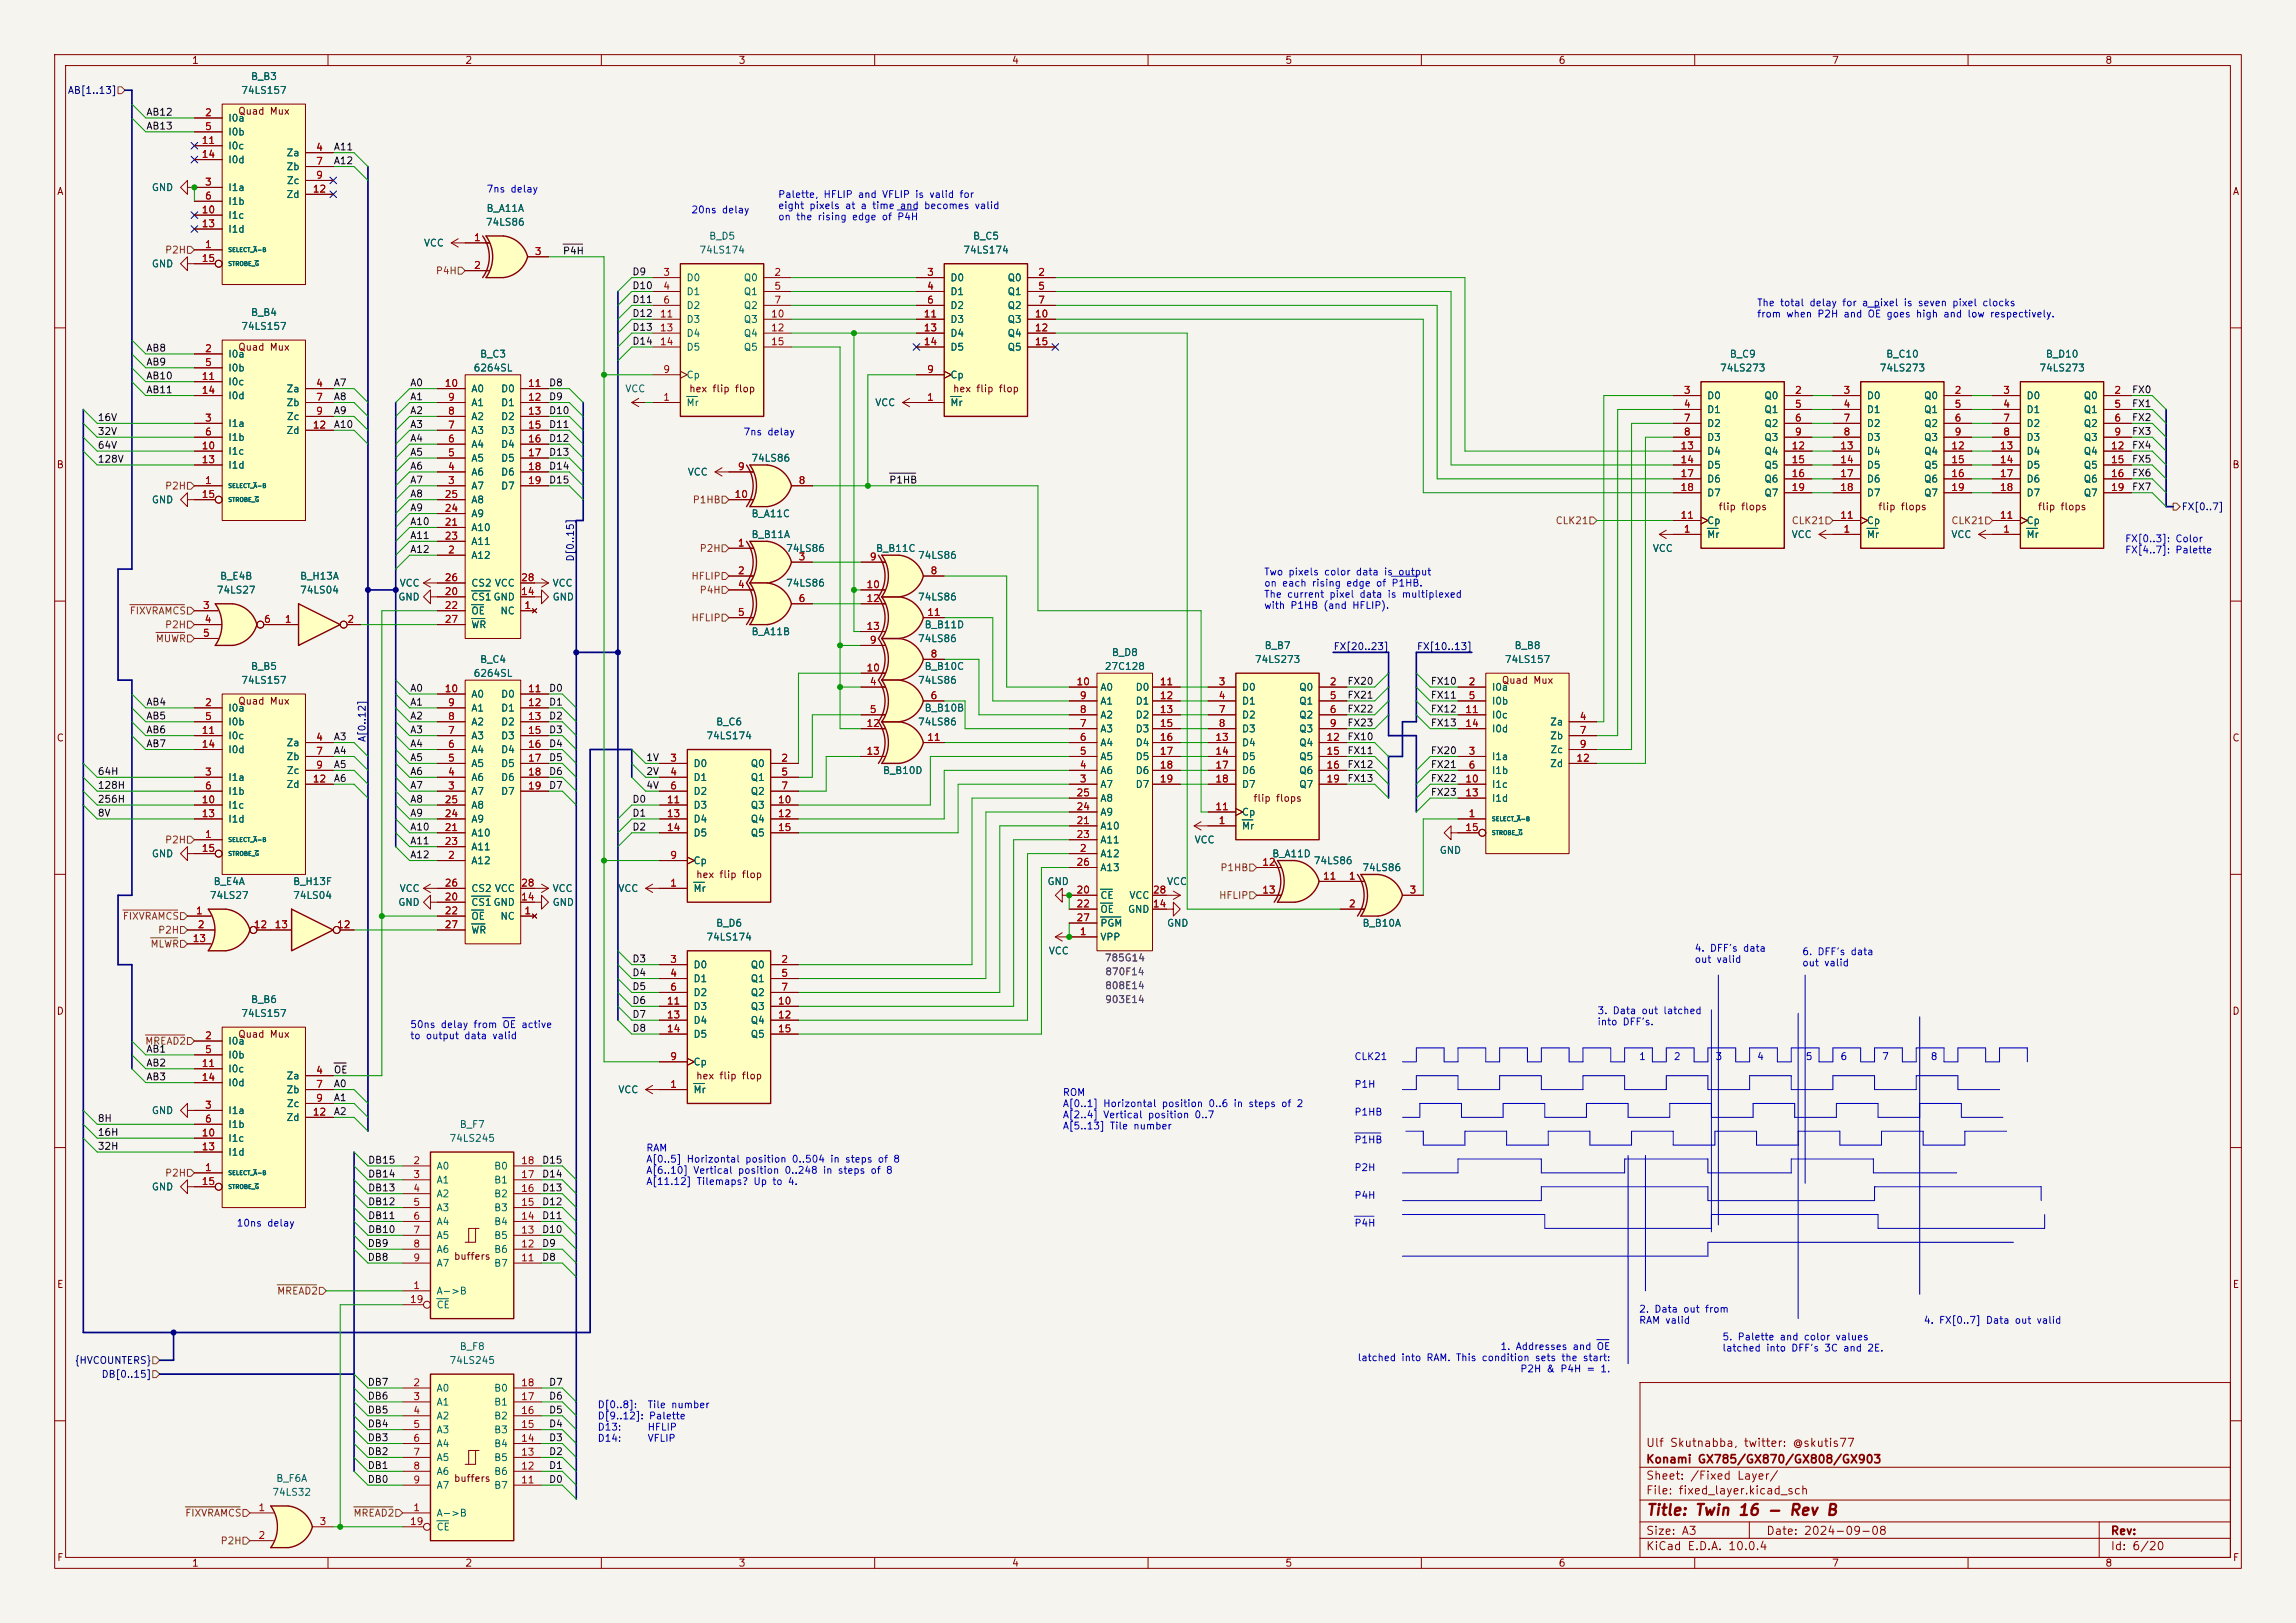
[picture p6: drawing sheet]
<svg xmlns="http://www.w3.org/2000/svg" width="420mm" height="297mm" viewBox="0 0 420 297" stroke-linecap="round" stroke-linejoin="round" font-family="sans-serif">
<defs><g id="words">
<text font-size="2" fill="#840000" x="301" y="277.8">Title: Twin 16 - Rev B</text>
<g font-size="1.5" fill="#840000">
<text x="301" y="268.1">Konami GX785/GX870/GX808/GX903</text>
<text x="301" y="265.1">Ulf Skutnabba, twitter: @skutis77</text>
<text x="301" y="273.8">File: fixed_layer.kicad_sch</text>
<text x="301" y="271.1">Sheet: /Fixed Layer/</text>
<text x="301" y="281.2">Size: A3</text>
<text x="323" y="281.2">Date: 2024-09-08</text>
<text x="386" y="281.2">Rev:</text>
<text x="301" y="284">KiCad E.D.A. 10.0.4</text>
<text x="386" y="284">Id: 6/20</text>
</g>
<g font-size="1.3" fill="#840000">
<text x="35" y="12">1</text>
<text x="85" y="12">2</text>
<text x="135" y="12">3</text>
<text x="185" y="12">4</text>
<text x="235" y="12">5</text>
<text x="285" y="12">6</text>
<text x="335" y="12">7</text>
<text x="385" y="12">8</text>
<text x="43.5" y="21.3">Quad Mux</text>
<text x="10.3" y="36">A</text>
<text x="408.3" y="36">A</text>
<text x="43.5" y="64.5">Quad Mux</text>
<text x="126" y="72.1">hex flip flop</text>
<text x="174.2" y="72.1">hex flip flop</text>
<text x="10.3" y="86">B</text>
<text x="408.2" y="86">B</text>
<text x="314.3" y="93.7">flip flops</text>
<text x="343.5" y="93.7">flip flops</text>
<text x="372.7" y="93.7">flip flops</text>
<text x="274.6" y="125.4">Quad Mux</text>
<text x="43.5" y="129.2">Quad Mux</text>
<text x="10.3" y="136">C</text>
<text x="408.2" y="136">C</text>
<text x="229.2" y="147">flip flops</text>
<text x="127.2" y="161">hex flip flop</text>
<text x="10.3" y="186">D</text>
<text x="408.2" y="186">D</text>
<text x="43.5" y="190.2">Quad Mux</text>
<text x="127.2" y="197.8">hex flip flop</text>
<text x="82.9" y="230.8">buffers</text>
<text x="10.3" y="236">E</text>
<text x="408.3" y="236">E</text>
<text x="82.9" y="271.5">buffers</text>
<text x="10.3" y="286">F</text>
<text x="35" y="287">1</text>
<text x="85" y="287">2</text>
<text x="135" y="287">3</text>
<text x="185" y="287">4</text>
<text x="235" y="287">5</text>
<text x="285" y="287">6</text>
<text x="335" y="287">7</text>
<text x="385" y="287">8</text>
<text x="408.3" y="286">F</text>
</g>
<g font-size="1.3" fill="#000084">
<text x="12.3" y="17.5">AB[1..13]</text>
<text x="399" y="93.7">FX[0..7]</text>
<text x="105.3" y="102.9" transform="rotate(-90 105.3 102.9)">D[0..15]</text>
<text x="243.8" y="119.3">FX[20..23]</text>
<text x="259.1" y="119.3">FX[10..13]</text>
<text x="67.2" y="135.9" transform="rotate(-90 67.2 135.9)">A[0..12]</text>
<text x="13.6" y="249.9">{HVCOUNTERS}</text>
<text x="18.5" y="252.4">DB[0..15]</text>
</g>
<g font-size="1.3" fill="#006464">
<text x="44" y="17.5">74LS157</text>
<text x="45.8" y="14.9">B_B3</text>
<text x="41.7" y="22.6">I0a</text>
<text x="41.7" y="25.1">I0b</text>
<text x="41.7" y="27.6">I0c</text>
<text x="52.3" y="28.9">Za</text>
<text x="27.7" y="35.3">GND</text>
<text x="41.7" y="35.3">I1a</text>
<text x="41.7" y="30.2">I0d</text>
<text x="52.3" y="31.5">Zb</text>
<text x="52.4" y="34">Zc</text>
<text x="41.7" y="37.8">I1b</text>
<text x="41.7" y="40.3">I1c</text>
<text x="52.3" y="36.5">Zd</text>
<text x="88.8" y="41.6">74LS86</text>
<text x="88.9" y="39.1">B_A11A</text>
<text x="41.7" y="42.9">I1d</text>
<text x="77.4" y="45.4">VCC</text>
<text x="127.8" y="46.7">74LS174</text>
<text x="129.6" y="44.2">B_D5</text>
<text x="176.1" y="46.7">74LS174</text>
<text x="177.9" y="44.2">B_C5</text>
<text x="27.7" y="49.2">GND</text>
<text x="125.5" y="51.8">D0</text>
<text x="135.9" y="51.8">Q0</text>
<text x="173.7" y="51.8">D0</text>
<text x="184.2" y="51.8">Q0</text>
<text x="45.8" y="58.1">B_B4</text>
<text x="125.5" y="54.3">D1</text>
<text x="125.5" y="56.9">D2</text>
<text x="125.5" y="59.4">D3</text>
<text x="135.9" y="54.3">Q1</text>
<text x="135.9" y="56.9">Q2</text>
<text x="135.9" y="59.4">Q3</text>
<text x="173.7" y="54.3">D1</text>
<text x="173.7" y="56.9">D2</text>
<text x="173.7" y="59.4">D3</text>
<text x="184.2" y="54.3">Q1</text>
<text x="184.2" y="56.9">Q2</text>
<text x="184.2" y="59.4">Q3</text>
<text x="41.7" y="65.7">I0a</text>
<text x="44" y="60.7">74LS157</text>
<text x="87.7" y="65.7">B_C3</text>
<text x="125.5" y="61.9">D4</text>
<text x="125.5" y="64.5">D5</text>
<text x="135.9" y="61.9">Q4</text>
<text x="135.9" y="64.5">Q5</text>
<text x="173.7" y="61.9">D4</text>
<text x="173.7" y="64.5">D5</text>
<text x="184.2" y="61.9">Q4</text>
<text x="184.2" y="64.5">Q5</text>
<text x="316.3" y="65.7">B_C9</text>
<text x="344.9" y="65.7">B_C10</text>
<text x="374.1" y="65.7">B_D10</text>
<text x="41.7" y="68.3">I0b</text>
<text x="41.7" y="70.8">I0c</text>
<text x="86.5" y="68.3">6264SL</text>
<text x="125.5" y="69.6">Cp</text>
<text x="173.7" y="69.6">Cp</text>
<text x="314.5" y="68.3">74LS273</text>
<text x="343.7" y="68.3">74LS273</text>
<text x="372.9" y="68.3">74LS273</text>
<text x="41.7" y="73.4">I0d</text>
<text x="52.3" y="72.1">Za</text>
<text x="52.3" y="74.6">Zb</text>
<text x="52.4" y="77.2">Zc</text>
<text x="86.1" y="77.2">A2</text>
<text x="86.1" y="74.6">A1</text>
<text x="86.1" y="72.1">A0</text>
<text x="91.6" y="72.1">D0</text>
<text x="91.6" y="74.6">D1</text>
<text x="91.6" y="77.2">D2</text>
<text x="114.3" y="72.1">VCC</text>
<text x="125.5" y="74.6">Mr</text>
<text x="160" y="74.6">VCC</text>
<text x="173.7" y="74.6">Mr</text>
<text x="312.2" y="73.4">D0</text>
<text x="312.2" y="75.9">D1</text>
<text x="322.6" y="73.4">Q0</text>
<text x="322.6" y="75.9">Q1</text>
<text x="341.4" y="73.4">D0</text>
<text x="341.4" y="75.9">D1</text>
<text x="351.8" y="73.4">Q0</text>
<text x="351.8" y="75.9">Q1</text>
<text x="370.6" y="73.4">D0</text>
<text x="370.6" y="75.9">D1</text>
<text x="381.1" y="73.4">Q0</text>
<text x="381.1" y="75.9">Q1</text>
<text x="41.7" y="78.4">I1a</text>
<text x="41.7" y="81">I1b</text>
<text x="41.7" y="83.5">I1c</text>
<text x="52.3" y="79.7">Zd</text>
<text x="86.1" y="82.3">A4</text>
<text x="86.1" y="79.7">A3</text>
<text x="91.6" y="79.7">D3</text>
<text x="91.6" y="82.3">D4</text>
<text x="312.2" y="78.4">D2</text>
<text x="312.2" y="81">D3</text>
<text x="312.2" y="83.5">D4</text>
<text x="322.6" y="78.4">Q2</text>
<text x="322.6" y="81">Q3</text>
<text x="322.6" y="83.5">Q4</text>
<text x="341.4" y="78.4">D2</text>
<text x="341.4" y="81">D3</text>
<text x="341.4" y="83.5">D4</text>
<text x="351.8" y="78.4">Q2</text>
<text x="351.8" y="81">Q3</text>
<text x="351.8" y="83.5">Q4</text>
<text x="370.6" y="78.4">D2</text>
<text x="370.6" y="81">D3</text>
<text x="370.6" y="83.5">D4</text>
<text x="381.1" y="78.4">Q2</text>
<text x="381.1" y="81">Q3</text>
<text x="381.1" y="83.5">Q4</text>
<text x="41.7" y="86.1">I1d</text>
<text x="86.1" y="89.9">A7</text>
<text x="86.1" y="87.3">A6</text>
<text x="86.1" y="84.8">A5</text>
<text x="91.6" y="84.8">D5</text>
<text x="91.6" y="87.3">D6</text>
<text x="91.6" y="89.9">D7</text>
<text x="125.7" y="87.3">VCC</text>
<text x="137.3" y="84.8">74LS86</text>
<text x="312.2" y="86.1">D5</text>
<text x="312.2" y="88.6">D6</text>
<text x="322.6" y="86.1">Q5</text>
<text x="322.6" y="88.6">Q6</text>
<text x="341.4" y="86.1">D5</text>
<text x="341.4" y="88.6">D6</text>
<text x="351.8" y="86.1">Q5</text>
<text x="351.8" y="88.6">Q6</text>
<text x="370.6" y="86.1">D5</text>
<text x="370.6" y="88.6">D6</text>
<text x="381.1" y="86.1">Q5</text>
<text x="381.1" y="88.6">Q6</text>
<text x="27.7" y="92.4">GND</text>
<text x="86.1" y="95">A9</text>
<text x="86.1" y="92.4">A8</text>
<text x="137.4" y="95">B_A11C</text>
<text x="312.2" y="91.1">D7</text>
<text x="322.6" y="91.1">Q7</text>
<text x="341.4" y="91.1">D7</text>
<text x="351.8" y="91.1">Q7</text>
<text x="370.6" y="91.1">D7</text>
<text x="381.1" y="91.1">Q7</text>
<text x="86.1" y="97.5">A10</text>
<text x="86.1" y="100">A11</text>
<text x="137.4" y="98.8">B_B11A</text>
<text x="143.7" y="101.3">74LS86</text>
<text x="160.1" y="101.3">B_B11C</text>
<text x="302.2" y="101.3">VCC</text>
<text x="312.2" y="98.8">Mr</text>
<text x="312.2" y="96.2">Cp</text>
<text x="327.6" y="98.8">VCC</text>
<text x="341.4" y="98.8">Mr</text>
<text x="341.4" y="96.2">Cp</text>
<text x="356.8" y="98.8">VCC</text>
<text x="370.6" y="98.8">Mr</text>
<text x="370.6" y="96.2">Cp</text>
<text x="40.1" y="106.4">B_E4B</text>
<text x="54.8" y="106.4">B_H13A</text>
<text x="73" y="107.7">VCC</text>
<text x="86.1" y="102.6">A12</text>
<text x="86.1" y="107.7">CS2 VCC</text>
<text x="101" y="107.7">VCC</text>
<text x="143.7" y="107.7">74LS86</text>
<text x="167.8" y="102.6">74LS86</text>
<text x="39.5" y="108.9">74LS27</text>
<text x="54.8" y="108.9">74LS04</text>
<text x="72.8" y="110.2">GND</text>
<text x="86.1" y="110.2">CS1GND</text>
<text x="86.1" y="112.7">OE</text>
<text x="91.4" y="112.7">NC</text>
<text x="101" y="110.2">GND</text>
<text x="167.8" y="110.2">74LS86</text>
<text x="86.1" y="115.3">WR</text>
<text x="137.4" y="116.5">B_A11B</text>
<text x="167.8" y="117.8">74LS86</text>
<text x="169" y="115.3">B_B11D</text>
<text x="231.2" y="119.1">B_B7</text>
<text x="276.9" y="119.1">B_B8</text>
<text x="44" y="125.4">74LS157</text>
<text x="45.8" y="122.9">B_B5</text>
<text x="86.5" y="124.2">6264SL</text>
<text x="87.7" y="121.6">B_C4</text>
<text x="167.8" y="125.4">74LS86</text>
<text x="169" y="122.9">B_B10C</text>
<text x="202" y="122.9">27C128</text>
<text x="203.3" y="120.4">B_D8</text>
<text x="229.4" y="121.6">74LS273</text>
<text x="275.2" y="121.6">74LS157</text>
<text x="41.7" y="130.5">I0a</text>
<text x="86.1" y="130.5">A1</text>
<text x="86.1" y="128">A0</text>
<text x="91.6" y="128">D0</text>
<text x="91.6" y="130.5">D1</text>
<text x="169" y="130.5">B_B10B</text>
<text x="201.2" y="131.8">A2</text>
<text x="201.2" y="129.2">A1</text>
<text x="201.2" y="126.7">A0</text>
<text x="207.6" y="126.7">D0</text>
<text x="207.6" y="129.2">D1</text>
<text x="207.6" y="131.8">D2</text>
<text x="227.1" y="126.7">D0</text>
<text x="227.1" y="129.2">D1</text>
<text x="227.1" y="131.8">D2</text>
<text x="237.5" y="126.7">Q0</text>
<text x="237.5" y="129.2">Q1</text>
<text x="237.5" y="131.8">Q2</text>
<text x="272.8" y="126.7">I0a</text>
<text x="272.8" y="129.2">I0b</text>
<text x="272.8" y="131.8">I0c</text>
<text x="41.7" y="133.1">I0b</text>
<text x="41.7" y="135.6">I0c</text>
<text x="52.3" y="136.9">Za</text>
<text x="86.1" y="135.6">A3</text>
<text x="86.1" y="133.1">A2</text>
<text x="91.6" y="133.1">D2</text>
<text x="91.6" y="135.6">D3</text>
<text x="129.1" y="135.6">74LS174</text>
<text x="130.9" y="133.1">B_C6</text>
<text x="167.8" y="133.1">74LS86</text>
<text x="201.2" y="136.9">A4</text>
<text x="201.2" y="134.3">A3</text>
<text x="207.6" y="134.3">D3</text>
<text x="207.6" y="136.9">D4</text>
<text x="227.1" y="134.3">D3</text>
<text x="227.1" y="136.9">D4</text>
<text x="237.5" y="134.3">Q3</text>
<text x="237.5" y="136.9">Q4</text>
<text x="272.8" y="134.3">I0d</text>
<text x="283.4" y="133.1">Za</text>
<text x="283.4" y="135.6">Zb</text>
<text x="41.7" y="143.2">I1a</text>
<text x="41.7" y="138.1">I0d</text>
<text x="52.3" y="139.4">Zb</text>
<text x="52.4" y="141.9">Zc</text>
<text x="86.1" y="143.2">A6</text>
<text x="86.1" y="140.7">A5</text>
<text x="86.1" y="138.1">A4</text>
<text x="91.6" y="138.1">D4</text>
<text x="91.6" y="140.7">D5</text>
<text x="91.6" y="143.2">D6</text>
<text x="126.7" y="140.7">D0</text>
<text x="126.7" y="143.2">D1</text>
<text x="137.2" y="140.7">Q0</text>
<text x="137.2" y="143.2">Q1</text>
<text x="161.4" y="141.9">B_B10D</text>
<text x="201.2" y="141.9">A6</text>
<text x="201.2" y="139.4">A5</text>
<text x="207.6" y="139.4">D5</text>
<text x="207.6" y="141.9">D6</text>
<text x="227.1" y="139.4">D5</text>
<text x="227.1" y="141.9">D6</text>
<text x="237.5" y="139.4">Q5</text>
<text x="237.5" y="141.9">Q6</text>
<text x="272.8" y="139.4">I1a</text>
<text x="272.8" y="141.9">I1b</text>
<text x="283.4" y="140.7">Zd</text>
<text x="283.5" y="138.1">Zc</text>
<text x="41.7" y="145.8">I1b</text>
<text x="41.7" y="148.3">I1c</text>
<text x="52.3" y="144.5">Zd</text>
<text x="86.1" y="145.8">A7</text>
<text x="86.1" y="148.3">A8</text>
<text x="91.6" y="145.8">D7</text>
<text x="126.7" y="145.8">D2</text>
<text x="126.7" y="148.3">D3</text>
<text x="137.2" y="145.8">Q2</text>
<text x="137.2" y="148.3">Q3</text>
<text x="201.2" y="144.5">A7</text>
<text x="201.2" y="149.6">A9</text>
<text x="201.2" y="147">A8</text>
<text x="207.6" y="144.5">D7</text>
<text x="227.1" y="149.6">Cp</text>
<text x="227.1" y="144.5">D7</text>
<text x="237.5" y="144.5">Q7</text>
<text x="272.8" y="144.5">I1c</text>
<text x="272.8" y="147">I1d</text>
<text x="41.7" y="150.8">I1d</text>
<text x="86.1" y="153.4">A10</text>
<text x="86.1" y="155.9">A11</text>
<text x="86.1" y="150.8">A9</text>
<text x="126.7" y="150.8">D4</text>
<text x="126.7" y="153.4">D5</text>
<text x="137.2" y="150.8">Q4</text>
<text x="137.2" y="153.4">Q5</text>
<text x="201.2" y="152.1">A10</text>
<text x="201.2" y="154.6">A11</text>
<text x="218.4" y="154.6">VCC</text>
<text x="227.1" y="152.1">Mr</text>
<text x="27.7" y="157.2">GND</text>
<text x="86.1" y="158.5">A12</text>
<text x="126.7" y="158.5">Cp</text>
<text x="201.2" y="157.2">A12</text>
<text x="201.2" y="159.7">A13</text>
<text x="232.6" y="157.2">B_A11D</text>
<text x="240.2" y="158.5">74LS86</text>
<text x="249.1" y="159.7">74LS86</text>
<text x="263.3" y="156.5">GND</text>
<text x="38.3" y="164.8">74LS27</text>
<text x="39" y="162.3">B_E4A</text>
<text x="53.5" y="162.3">B_H13F</text>
<text x="53.5" y="164.8">74LS04</text>
<text x="72.8" y="166.1">GND</text>
<text x="73" y="163.5">VCC</text>
<text x="86.1" y="166.1">CS1GND</text>
<text x="86.1" y="163.5">CS2 VCC</text>
<text x="101" y="166.1">GND</text>
<text x="101" y="163.5">VCC</text>
<text x="113" y="163.5">VCC</text>
<text x="126.7" y="163.5">Mr</text>
<text x="191.5" y="162.3">GND</text>
<text x="201.2" y="164.8">CE</text>
<text x="201.2" y="167.3">OE</text>
<text x="206.2" y="167.3">GND</text>
<text x="206.5" y="164.8">VCC</text>
<text x="213.4" y="162.3">VCC</text>
<text x="86.1" y="168.6">OE</text>
<text x="86.1" y="171.2">WR</text>
<text x="91.4" y="168.6">NC</text>
<text x="129.1" y="172.4">74LS174</text>
<text x="130.9" y="169.9">B_D6</text>
<text x="201.2" y="172.4">VPP</text>
<text x="201.2" y="169.9">PGM</text>
<text x="213.4" y="169.9">GND</text>
<text x="249.1" y="169.9">B_B10A</text>
<text x="126.7" y="177.5">D0</text>
<text x="137.2" y="177.5">Q0</text>
<text x="191.7" y="175">VCC</text>
<text x="45.8" y="183.9">B_B6</text>
<text x="126.7" y="180">D1</text>
<text x="126.7" y="182.6">D2</text>
<text x="126.7" y="185.1">D3</text>
<text x="137.2" y="180">Q1</text>
<text x="137.2" y="182.6">Q2</text>
<text x="137.2" y="185.1">Q3</text>
<text x="41.7" y="191.5">I0a</text>
<text x="44" y="186.4">74LS157</text>
<text x="126.7" y="187.7">D4</text>
<text x="126.7" y="190.2">D5</text>
<text x="137.2" y="187.7">Q4</text>
<text x="137.2" y="190.2">Q5</text>
<text x="41.7" y="194">I0b</text>
<text x="41.7" y="196.6">I0c</text>
<text x="52.3" y="197.8">Za</text>
<text x="126.7" y="195.3">Cp</text>
<text x="41.7" y="199.1">I0d</text>
<text x="52.3" y="200.4">Zb</text>
<text x="52.4" y="202.9">Zc</text>
<text x="113" y="200.4">VCC</text>
<text x="126.7" y="200.4">Mr</text>
<text x="27.7" y="204.2">GND</text>
<text x="41.7" y="204.2">I1a</text>
<text x="41.7" y="206.7">I1b</text>
<text x="41.7" y="209.3">I1c</text>
<text x="52.3" y="205.4">Zd</text>
<text x="82.1" y="209.3">74LS245</text>
<text x="84" y="206.7">B_F7</text>
<text x="41.7" y="211.8">I1d</text>
<text x="79.8" y="214.3">A0</text>
<text x="90.3" y="214.3">B0</text>
<text x="27.7" y="218.1">GND</text>
<text x="79.8" y="216.9">A1</text>
<text x="79.8" y="219.4">A2</text>
<text x="79.8" y="222">A3</text>
<text x="90.3" y="222">B3</text>
<text x="90.3" y="219.4">B2</text>
<text x="90.3" y="216.9">B1</text>
<text x="79.8" y="224.5">A4</text>
<text x="79.8" y="227">A5</text>
<text x="90.3" y="227">B5</text>
<text x="90.3" y="224.5">B4</text>
<text x="79.8" y="229.6">A6</text>
<text x="79.8" y="232.1">A7</text>
<text x="90.3" y="232.1">B7</text>
<text x="90.3" y="229.6">B6</text>
<text x="79.8" y="237.2">A-&gt;B</text>
<text x="79.8" y="239.7">CE</text>
<text x="82.1" y="249.9">74LS245</text>
<text x="84" y="247.4">B_F8</text>
<text x="79.8" y="255">A0</text>
<text x="79.8" y="257.5">A1</text>
<text x="90.3" y="257.5">B1</text>
<text x="90.3" y="255">B0</text>
<text x="79.8" y="260.1">A2</text>
<text x="79.8" y="262.6">A3</text>
<text x="90.3" y="262.6">B3</text>
<text x="90.3" y="260.1">B2</text>
<text x="79.8" y="265.1">A4</text>
<text x="79.8" y="267.7">A5</text>
<text x="90.3" y="267.7">B5</text>
<text x="90.3" y="265.1">B4</text>
<text x="49.7" y="274">74LS32</text>
<text x="50.4" y="271.5">B_F6A</text>
<text x="79.8" y="270.2">A6</text>
<text x="79.8" y="272.8">A7</text>
<text x="90.3" y="272.8">B7</text>
<text x="90.3" y="270.2">B6</text>
<text x="79.8" y="277.8">A-&gt;B</text>
<text x="79.8" y="280.4">CE</text>
</g>
<g font-size="1.3" fill="#0f0f0f">
<text x="26.7" y="21.5">AB12</text>
<text x="26.7" y="24">AB13</text>
<text x="61" y="27.8">A11</text>
<text x="61" y="30.4">A12</text>
<text x="102.9" y="46.9">P4H</text>
<text x="115.6" y="53.2">D10</text>
<text x="115.6" y="50.7">D9</text>
<text x="115.6" y="55.8">D11</text>
<text x="115.6" y="58.3">D12</text>
<text x="26.7" y="64.6">AB8</text>
<text x="115.6" y="63.4">D14</text>
<text x="115.6" y="60.8">D13</text>
<text x="26.7" y="67.2">AB9</text>
<text x="26.7" y="69.7">AB10</text>
<text x="61" y="71">A7</text>
<text x="74.9" y="71">A0</text>
<text x="100.3" y="71">D8</text>
<text x="17.8" y="77.3">16V</text>
<text x="26.7" y="72.3">AB11</text>
<text x="61" y="73.5">A8</text>
<text x="61" y="76.1">A9</text>
<text x="74.9" y="73.5">A1</text>
<text x="74.9" y="76.1">A2</text>
<text x="100.3" y="76.1">D10</text>
<text x="100.3" y="73.5">D9</text>
<text x="389.9" y="74.8">FX1</text>
<text x="389.9" y="72.3">FX0</text>
<text x="389.9" y="77.3">FX2</text>
<text x="17.8" y="82.4">64V</text>
<text x="17.8" y="79.9">32V</text>
<text x="61" y="78.6">A10</text>
<text x="74.9" y="78.6">A3</text>
<text x="74.9" y="83.7">A5</text>
<text x="74.9" y="81.2">A4</text>
<text x="100.3" y="81.2">D12</text>
<text x="100.3" y="83.7">D13</text>
<text x="100.3" y="78.6">D11</text>
<text x="389.9" y="82.4">FX4</text>
<text x="389.9" y="79.9">FX3</text>
<text x="17.8" y="85">128V</text>
<text x="74.9" y="88.8">A7</text>
<text x="74.9" y="86.2">A6</text>
<text x="100.3" y="86.2">D14</text>
<text x="100.3" y="88.8">D15</text>
<text x="162.6" y="88.8">P1HB</text>
<text x="389.9" y="85">FX5</text>
<text x="389.9" y="87.5">FX6</text>
<text x="74.9" y="91.3">A8</text>
<text x="74.9" y="93.9">A9</text>
<text x="389.9" y="90">FX7</text>
<text x="74.9" y="101.5">A12</text>
<text x="74.9" y="98.9">A11</text>
<text x="74.9" y="96.4">A10</text>
<text x="246.4" y="125.6">FX20</text>
<text x="261.6" y="125.6">FX10</text>
<text x="26.7" y="132">AB5</text>
<text x="26.7" y="129.4">AB4</text>
<text x="74.9" y="129.4">A1</text>
<text x="74.9" y="126.9">A0</text>
<text x="74.9" y="132">A2</text>
<text x="100.3" y="126.9">D0</text>
<text x="100.3" y="132">D2</text>
<text x="100.3" y="129.4">D1</text>
<text x="246.4" y="130.7">FX22</text>
<text x="246.4" y="128.1">FX21</text>
<text x="261.6" y="128.1">FX11</text>
<text x="261.6" y="130.7">FX12</text>
<text x="26.7" y="134.5">AB6</text>
<text x="26.7" y="137">AB7</text>
<text x="61" y="135.8">A3</text>
<text x="74.9" y="137">A4</text>
<text x="74.9" y="134.5">A3</text>
<text x="100.3" y="134.5">D3</text>
<text x="100.3" y="137">D4</text>
<text x="246.4" y="133.2">FX23</text>
<text x="246.4" y="135.8">FX10</text>
<text x="261.6" y="133.2">FX13</text>
<text x="17.8" y="142.1">64H</text>
<text x="61" y="140.8">A5</text>
<text x="61" y="138.3">A4</text>
<text x="61" y="143.4">A6</text>
<text x="74.9" y="139.6">A5</text>
<text x="74.9" y="142.1">A6</text>
<text x="100.3" y="142.1">D6</text>
<text x="100.3" y="139.6">D5</text>
<text x="118.1" y="139.6">1V</text>
<text x="118.1" y="142.1">2V</text>
<text x="246.4" y="138.3">FX11</text>
<text x="246.4" y="143.4">FX13</text>
<text x="246.4" y="140.8">FX12</text>
<text x="261.6" y="140.8">FX21</text>
<text x="261.6" y="143.4">FX22</text>
<text x="261.6" y="138.3">FX20</text>
<text x="17.8" y="147.2">256H</text>
<text x="17.8" y="144.7">128H</text>
<text x="17.8" y="149.7">8V</text>
<text x="74.9" y="147.2">A8</text>
<text x="74.9" y="144.7">A7</text>
<text x="74.9" y="149.7">A9</text>
<text x="100.3" y="144.7">D7</text>
<text x="115.6" y="147.2">D0</text>
<text x="115.6" y="149.7">D1</text>
<text x="118.1" y="144.7">4V</text>
<text x="261.6" y="145.9">FX23</text>
<text x="74.9" y="152.3">A10</text>
<text x="74.9" y="154.8">A11</text>
<text x="115.6" y="152.3">D2</text>
<text x="74.9" y="157.4">A12</text>
<text x="115.6" y="176.4">D3</text>
<text x="115.6" y="178.9">D4</text>
<text x="115.6" y="184">D6</text>
<text x="115.6" y="181.5">D5</text>
<text x="115.6" y="189.1">D8</text>
<text x="115.6" y="186.6">D7</text>
<text x="26.7" y="195.5">AB2</text>
<text x="26.7" y="198">AB3</text>
<text x="26.7" y="192.9">AB1</text>
<text x="61" y="196.7">OE</text>
<text x="61" y="201.8">A1</text>
<text x="61" y="199.3">A0</text>
<text x="17.8" y="208.2">16H</text>
<text x="17.8" y="205.6">8H</text>
<text x="61" y="204.3">A2</text>
<text x="17.8" y="210.7">32H</text>
<text x="67.2" y="213.2">DB15</text>
<text x="67.2" y="215.8">DB14</text>
<text x="99.1" y="215.8">D14</text>
<text x="99.1" y="213.2">D15</text>
<text x="67.2" y="220.9">DB12</text>
<text x="67.2" y="218.3">DB13</text>
<text x="99.1" y="218.3">D13</text>
<text x="99.1" y="220.9">D12</text>
<text x="67.2" y="225.9">DB10</text>
<text x="67.2" y="223.4">DB11</text>
<text x="99.1" y="223.4">D11</text>
<text x="99.1" y="225.9">D10</text>
<text x="67.2" y="231">DB8</text>
<text x="67.2" y="228.5">DB9</text>
<text x="99.1" y="231">D8</text>
<text x="99.1" y="228.5">D9</text>
<text x="67.2" y="256.4">DB6</text>
<text x="67.2" y="253.9">DB7</text>
<text x="100.3" y="253.9">D7</text>
<text x="100.3" y="256.4">D6</text>
<text x="67.2" y="259">DB5</text>
<text x="67.2" y="261.5">DB4</text>
<text x="100.3" y="261.5">D4</text>
<text x="100.3" y="259">D5</text>
<text x="67.2" y="264">DB3</text>
<text x="67.2" y="266.6">DB2</text>
<text x="67.2" y="269.1">DB1</text>
<text x="100.3" y="266.6">D2</text>
<text x="100.3" y="269.1">D1</text>
<text x="100.3" y="264">D3</text>
<text x="67.2" y="271.7">DB0</text>
<text x="100.3" y="271.7">D0</text>
</g>
<g font-size="1.3" fill="#a90000">
<text x="37.4" y="21.6">2</text>
<text x="36.8" y="26.6">11</text>
<text x="36.8" y="29.2">14</text>
<text x="37.4" y="24.1">5</text>
<text x="57.7" y="27.9">4</text>
<text x="37.4" y="34.3">3</text>
<text x="57.1" y="35.5">12</text>
<text x="57.7" y="30.5">7</text>
<text x="57.7" y="33">9</text>
<text x="36.8" y="39.3">10</text>
<text x="36.8" y="41.9">13</text>
<text x="37.4" y="36.8">6</text>
<text x="37.4" y="45.7">1</text>
<text x="86.6" y="44.4">1</text>
<text x="97.7" y="47">3</text>
<text x="36.8" y="48.2">15</text>
<text x="86.6" y="49.5">2</text>
<text x="121.2" y="50.8">3</text>
<text x="121.2" y="53.3">4</text>
<text x="141.5" y="50.8">2</text>
<text x="141.5" y="53.3">5</text>
<text x="169.5" y="50.8">3</text>
<text x="169.5" y="53.3">4</text>
<text x="189.8" y="50.8">2</text>
<text x="189.8" y="53.3">5</text>
<text x="120.6" y="58.4">11</text>
<text x="121.2" y="55.9">6</text>
<text x="140.9" y="58.4">10</text>
<text x="141.5" y="55.9">7</text>
<text x="168.9" y="58.4">11</text>
<text x="169.5" y="55.9">6</text>
<text x="189.2" y="58.4">10</text>
<text x="189.8" y="55.9">7</text>
<text x="37.4" y="64.7">2</text>
<text x="120.6" y="60.9">13</text>
<text x="120.6" y="63.5">14</text>
<text x="140.9" y="60.9">12</text>
<text x="140.9" y="63.5">15</text>
<text x="168.9" y="60.9">13</text>
<text x="168.9" y="63.5">14</text>
<text x="189.2" y="60.9">12</text>
<text x="189.2" y="63.5">15</text>
<text x="36.8" y="69.8">11</text>
<text x="37.4" y="67.3">5</text>
<text x="57.7" y="71.1">4</text>
<text x="81.2" y="71.1">10</text>
<text x="96.5" y="71.1">11</text>
<text x="121.2" y="68.6">9</text>
<text x="169.5" y="68.6">9</text>
<text x="36.8" y="72.4">14</text>
<text x="37.4" y="77.4">3</text>
<text x="57.7" y="73.6">7</text>
<text x="57.7" y="76.2">9</text>
<text x="81.8" y="76.2">8</text>
<text x="81.8" y="73.6">9</text>
<text x="96.5" y="73.6">12</text>
<text x="96.5" y="76.2">13</text>
<text x="121.2" y="73.6">1</text>
<text x="169.5" y="73.6">1</text>
<text x="307.9" y="72.4">3</text>
<text x="307.9" y="74.9">4</text>
<text x="307.9" y="77.4">7</text>
<text x="328.2" y="72.4">2</text>
<text x="328.2" y="74.9">5</text>
<text x="328.2" y="77.4">6</text>
<text x="337.1" y="72.4">3</text>
<text x="337.1" y="74.9">4</text>
<text x="337.1" y="77.4">7</text>
<text x="357.4" y="72.4">2</text>
<text x="357.4" y="74.9">5</text>
<text x="357.4" y="77.4">6</text>
<text x="366.3" y="72.4">3</text>
<text x="366.3" y="74.9">4</text>
<text x="366.3" y="77.4">7</text>
<text x="386.6" y="72.4">2</text>
<text x="386.6" y="74.9">5</text>
<text x="386.6" y="77.4">6</text>
<text x="36.8" y="82.5">10</text>
<text x="37.4" y="80">6</text>
<text x="57.1" y="78.7">12</text>
<text x="81.8" y="83.8">5</text>
<text x="81.8" y="81.3">6</text>
<text x="81.8" y="78.7">7</text>
<text x="96.5" y="78.7">15</text>
<text x="96.5" y="81.3">16</text>
<text x="96.5" y="83.8">17</text>
<text x="307.3" y="82.5">13</text>
<text x="307.9" y="80">8</text>
<text x="327.6" y="82.5">12</text>
<text x="328.2" y="80">9</text>
<text x="336.5" y="82.5">13</text>
<text x="337.1" y="80">8</text>
<text x="356.8" y="82.5">12</text>
<text x="357.4" y="80">9</text>
<text x="365.7" y="82.5">13</text>
<text x="366.3" y="80">8</text>
<text x="386" y="82.5">12</text>
<text x="386.6" y="80">9</text>
<text x="36.8" y="85.1">13</text>
<text x="37.4" y="88.9">1</text>
<text x="81.8" y="88.9">3</text>
<text x="81.8" y="86.3">4</text>
<text x="96.5" y="86.3">18</text>
<text x="96.5" y="88.9">19</text>
<text x="134.9" y="86.3">9</text>
<text x="146" y="88.9">8</text>
<text x="307.3" y="85.1">14</text>
<text x="307.3" y="87.6">17</text>
<text x="327.6" y="85.1">15</text>
<text x="327.6" y="87.6">16</text>
<text x="336.5" y="85.1">14</text>
<text x="336.5" y="87.6">17</text>
<text x="356.8" y="85.1">15</text>
<text x="356.8" y="87.6">16</text>
<text x="365.7" y="85.1">14</text>
<text x="365.7" y="87.6">17</text>
<text x="386" y="85.1">15</text>
<text x="386" y="87.6">16</text>
<text x="36.8" y="91.4">15</text>
<text x="81.2" y="94">24</text>
<text x="81.2" y="91.4">25</text>
<text x="134.3" y="91.4">10</text>
<text x="307.3" y="95.2">11</text>
<text x="307.3" y="90.1">18</text>
<text x="327.6" y="90.1">19</text>
<text x="336.5" y="95.2">11</text>
<text x="336.5" y="90.1">18</text>
<text x="356.8" y="90.1">19</text>
<text x="365.7" y="95.2">11</text>
<text x="365.7" y="90.1">18</text>
<text x="386" y="90.1">19</text>
<text x="81.2" y="96.5">21</text>
<text x="81.2" y="99">23</text>
<text x="81.8" y="101.6">2</text>
<text x="134.9" y="100.3">1</text>
<text x="307.9" y="97.8">1</text>
<text x="337.1" y="97.8">1</text>
<text x="366.3" y="97.8">1</text>
<text x="81.2" y="106.7">26</text>
<text x="95.2" y="106.7">28</text>
<text x="134.9" y="105.4">2</text>
<text x="134.9" y="107.9">4</text>
<text x="146" y="102.8">3</text>
<text x="158.4" y="107.9">10</text>
<text x="159" y="102.8">9</text>
<text x="170.1" y="105.4">8</text>
<text x="37" y="111.7">3</text>
<text x="81.2" y="109.2">20</text>
<text x="81.2" y="111.7">22</text>
<text x="95.2" y="109.2">14</text>
<text x="95.8" y="111.7">1</text>
<text x="134.9" y="113">5</text>
<text x="146" y="110.5">6</text>
<text x="158.4" y="110.5">12</text>
<text x="169.5" y="113">11</text>
<text x="37" y="116.8">5</text>
<text x="37.3" y="114.3">4</text>
<text x="48.2" y="114.3">6</text>
<text x="52" y="114.3">1</text>
<text x="63.4" y="114.3">2</text>
<text x="81.2" y="114.3">27</text>
<text x="158.4" y="115.5">13</text>
<text x="159" y="118.1">9</text>
<text x="158.4" y="123.2">10</text>
<text x="159" y="125.7">4</text>
<text x="170.1" y="120.6">8</text>
<text x="196.8" y="125.7">10</text>
<text x="212" y="125.7">11</text>
<text x="222.8" y="125.7">3</text>
<text x="243.1" y="125.7">2</text>
<text x="268.5" y="125.7">2</text>
<text x="37.4" y="129.5">2</text>
<text x="81.2" y="127">10</text>
<text x="81.8" y="129.5">9</text>
<text x="96.5" y="127">11</text>
<text x="96.5" y="129.5">12</text>
<text x="159" y="130.8">5</text>
<text x="170.1" y="128.2">6</text>
<text x="197.4" y="130.8">8</text>
<text x="197.4" y="128.2">9</text>
<text x="212" y="128.2">12</text>
<text x="212" y="130.8">13</text>
<text x="222.8" y="128.2">4</text>
<text x="222.8" y="130.8">7</text>
<text x="243.1" y="128.2">5</text>
<text x="243.1" y="130.8">6</text>
<text x="267.9" y="130.8">11</text>
<text x="268.5" y="128.2">5</text>
<text x="36.8" y="134.6">11</text>
<text x="36.8" y="137.1">14</text>
<text x="37.4" y="132.1">5</text>
<text x="57.7" y="135.9">4</text>
<text x="81.8" y="137.1">6</text>
<text x="81.8" y="134.6">7</text>
<text x="81.8" y="132.1">8</text>
<text x="96.5" y="132.1">13</text>
<text x="96.5" y="134.6">15</text>
<text x="96.5" y="137.1">16</text>
<text x="158.4" y="133.3">12</text>
<text x="169.5" y="135.9">11</text>
<text x="197.4" y="135.9">6</text>
<text x="197.4" y="133.3">7</text>
<text x="212" y="133.3">15</text>
<text x="212" y="135.9">16</text>
<text x="222.2" y="135.9">13</text>
<text x="222.8" y="133.3">8</text>
<text x="242.5" y="135.9">12</text>
<text x="243.1" y="133.3">9</text>
<text x="267.9" y="133.3">14</text>
<text x="288.9" y="132.1">4</text>
<text x="288.9" y="134.6">7</text>
<text x="288.9" y="137.1">9</text>
<text x="37.4" y="142.2">3</text>
<text x="57.1" y="143.5">12</text>
<text x="57.7" y="138.4">7</text>
<text x="57.7" y="140.9">9</text>
<text x="81.8" y="142.2">4</text>
<text x="81.8" y="139.7">5</text>
<text x="96.5" y="139.7">17</text>
<text x="96.5" y="142.2">18</text>
<text x="122.5" y="139.7">3</text>
<text x="122.5" y="142.2">4</text>
<text x="142.8" y="139.7">2</text>
<text x="142.8" y="142.2">5</text>
<text x="158.4" y="138.4">13</text>
<text x="197.4" y="143.5">3</text>
<text x="197.4" y="140.9">4</text>
<text x="197.4" y="138.4">5</text>
<text x="212" y="138.4">17</text>
<text x="212" y="140.9">18</text>
<text x="212" y="143.5">19</text>
<text x="222.2" y="138.4">14</text>
<text x="222.2" y="140.9">17</text>
<text x="222.2" y="143.5">18</text>
<text x="242.5" y="138.4">15</text>
<text x="242.5" y="140.9">16</text>
<text x="242.5" y="143.5">19</text>
<text x="267.9" y="143.5">10</text>
<text x="268.5" y="138.4">3</text>
<text x="268.5" y="140.9">6</text>
<text x="288.2" y="139.7">12</text>
<text x="36.8" y="147.3">10</text>
<text x="36.8" y="149.8">13</text>
<text x="37.4" y="144.8">6</text>
<text x="81.2" y="149.8">24</text>
<text x="81.2" y="147.3">25</text>
<text x="81.8" y="144.8">3</text>
<text x="96.5" y="144.8">19</text>
<text x="121.9" y="147.3">11</text>
<text x="121.9" y="149.8">13</text>
<text x="122.5" y="144.8">6</text>
<text x="142.2" y="147.3">10</text>
<text x="142.2" y="149.8">12</text>
<text x="142.8" y="144.8">7</text>
<text x="196.8" y="148.6">24</text>
<text x="196.8" y="146">25</text>
<text x="222.2" y="148.6">11</text>
<text x="267.9" y="146">13</text>
<text x="268.5" y="149.8">1</text>
<text x="37.4" y="153.6">1</text>
<text x="81.2" y="152.4">21</text>
<text x="81.2" y="154.9">23</text>
<text x="121.9" y="152.4">14</text>
<text x="142.2" y="152.4">15</text>
<text x="196.8" y="151.1">21</text>
<text x="196.8" y="153.6">23</text>
<text x="222.8" y="151.1">1</text>
<text x="267.9" y="152.4">15</text>
<text x="36.8" y="156.2">15</text>
<text x="81.8" y="157.5">2</text>
<text x="122.5" y="157.5">9</text>
<text x="196.8" y="158.7">26</text>
<text x="197.4" y="156.2">2</text>
<text x="230.8" y="158.7">12</text>
<text x="241.9" y="161.3">11</text>
<text x="246.6" y="161.3">1</text>
<text x="35.7" y="167.6">1</text>
<text x="81.2" y="165.1">20</text>
<text x="81.2" y="167.6">22</text>
<text x="81.2" y="162.5">26</text>
<text x="95.2" y="165.1">14</text>
<text x="95.2" y="162.5">28</text>
<text x="95.8" y="167.6">1</text>
<text x="122.5" y="162.5">1</text>
<text x="196.8" y="163.8">20</text>
<text x="196.8" y="166.3">22</text>
<text x="210.8" y="166.3">14</text>
<text x="210.8" y="163.8">28</text>
<text x="230.8" y="163.8">13</text>
<text x="246.6" y="166.3">2</text>
<text x="257.7" y="163.8">3</text>
<text x="35.1" y="172.7">13</text>
<text x="36.1" y="170.2">2</text>
<text x="46.3" y="170.2">12</text>
<text x="50.1" y="170.2">13</text>
<text x="61.6" y="170.2">12</text>
<text x="81.2" y="170.2">27</text>
<text x="196.8" y="168.9">27</text>
<text x="197.4" y="171.4">1</text>
<text x="122.5" y="176.5">3</text>
<text x="122.5" y="179">4</text>
<text x="142.8" y="176.5">2</text>
<text x="142.8" y="179">5</text>
<text x="121.9" y="184.1">11</text>
<text x="122.5" y="181.6">6</text>
<text x="142.2" y="184.1">10</text>
<text x="142.8" y="181.6">7</text>
<text x="37.4" y="190.5">2</text>
<text x="121.9" y="186.7">13</text>
<text x="121.9" y="189.2">14</text>
<text x="142.2" y="186.7">12</text>
<text x="142.2" y="189.2">15</text>
<text x="36.8" y="195.6">11</text>
<text x="37.4" y="193">5</text>
<text x="57.7" y="196.8">4</text>
<text x="122.5" y="194.3">9</text>
<text x="36.8" y="198.1">14</text>
<text x="37.4" y="203.2">3</text>
<text x="57.7" y="199.4">7</text>
<text x="57.7" y="201.9">9</text>
<text x="122.5" y="199.4">1</text>
<text x="36.8" y="208.3">10</text>
<text x="37.4" y="205.7">6</text>
<text x="57.1" y="204.4">12</text>
<text x="36.8" y="210.8">13</text>
<text x="37.4" y="214.6">1</text>
<text x="75.5" y="213.3">2</text>
<text x="75.5" y="215.9">3</text>
<text x="95.2" y="215.9">17</text>
<text x="95.2" y="213.3">18</text>
<text x="36.8" y="217.1">15</text>
<text x="75.5" y="218.4">4</text>
<text x="75.5" y="221">5</text>
<text x="95.2" y="221">15</text>
<text x="95.2" y="218.4">16</text>
<text x="75.5" y="223.5">6</text>
<text x="75.5" y="226">7</text>
<text x="95.2" y="226">13</text>
<text x="95.2" y="223.5">14</text>
<text x="75.5" y="228.6">8</text>
<text x="75.5" y="231.1">9</text>
<text x="95.2" y="231.1">11</text>
<text x="95.2" y="228.6">12</text>
<text x="74.9" y="238.7">19</text>
<text x="75.5" y="236.2">1</text>
<text x="75.5" y="254">2</text>
<text x="75.5" y="256.5">3</text>
<text x="95.2" y="256.5">17</text>
<text x="95.2" y="254">18</text>
<text x="75.5" y="259.1">4</text>
<text x="75.5" y="261.6">5</text>
<text x="95.2" y="261.6">15</text>
<text x="95.2" y="259.1">16</text>
<text x="75.5" y="264.1">6</text>
<text x="75.5" y="266.7">7</text>
<text x="75.5" y="269.2">8</text>
<text x="95.2" y="269.2">12</text>
<text x="95.2" y="266.7">13</text>
<text x="95.2" y="264.1">14</text>
<text x="75.5" y="271.8">9</text>
<text x="95.2" y="271.8">11</text>
<text x="47.2" y="276.8">1</text>
<text x="47.2" y="281.9">2</text>
<text x="58.3" y="279.4">3</text>
<text x="74.9" y="279.4">19</text>
<text x="75.5" y="276.8">1</text>
</g>
<g font-size="1.3" fill="#0000c2">
<text x="88.9" y="35.5">7ns delay</text>
<text x="126.4" y="39.3">20ns delay</text>
<text x="142.2" y="36.5">Palette, HFLIP and VFLIP is valid for</text>
<text x="142.2" y="38.6">eight pixels at a time and becomes valid</text>
<text x="142.2" y="40.6">on the rising edge of P4H</text>
<text x="321.3" y="56.4">The total delay for a pixel is seven pixel clocks</text>
<text x="321.3" y="58.4">from when P2H and OE goes high and low respectively.</text>
<text x="135.9" y="80">7ns delay</text>
<text x="388.6" y="99.5">FX[0..3]: Color</text>
<text x="388.6" y="101.6">FX[4..7]: Palette</text>
<text x="231.1" y="105.6">Two pixels color data is output</text>
<text x="231.1" y="107.6">on each rising edge of P1HB.</text>
<text x="231.1" y="109.7">The current pixel data is multiplexed</text>
<text x="231.1" y="111.7">with P1HB (and HFLIP).</text>
<text x="309.9" y="174.5">4. DFF's data</text>
<text x="309.9" y="176.5">out valid</text>
<text x="329.6" y="175.1">6. DFF's data</text>
<text x="329.6" y="177.1">out valid</text>
<text x="292.1" y="185.9">3. Data out latched</text>
<text x="74.9" y="188.4">50ns delay from OE active</text>
<text x="74.9" y="190.5">to output data valid</text>
<text x="292.1" y="187.9">into DFF's.</text>
<text x="247.6" y="194.3">CLK21</text>
<text x="299.7" y="194.3">1</text>
<text x="306.1" y="194.3">2</text>
<text x="313.7" y="194.3">3</text>
<text x="321.3" y="194.3">4</text>
<text x="330.2" y="194.3">5</text>
<text x="336.5" y="194.3">6</text>
<text x="344.2" y="194.3">7</text>
<text x="353.1" y="194.3">8</text>
<text x="194.3" y="200.9">ROM</text>
<text x="194.3" y="202.9">A[0..1] Horizontal position 0..6 in steps of 2</text>
<text x="247.6" y="199.4">P1H</text>
<text x="194.3" y="204.9">A[2..4] Vertical position 0..7</text>
<text x="194.3" y="207">A[5..13] Tile number</text>
<text x="247.6" y="204.4">P1HB</text>
<text x="247.6" y="209.5">P1HB</text>
<text x="118.1" y="211">RAM</text>
<text x="118.1" y="213.1">A[0..5] Horizontal position 0..504 in steps of 8</text>
<text x="118.1" y="215.1">A[6..10] Vertical position 0..248 in steps of 8</text>
<text x="247.6" y="214.6">P2H</text>
<text x="118.1" y="217.1">A[11.12] Tilemaps? Up to 4.</text>
<text x="247.6" y="219.7">P4H</text>
<text x="43.2" y="224.8">10ns delay</text>
<text x="247.6" y="224.8">P4H</text>
<text x="299.7" y="240.5">2. Data out from</text>
<text x="299.7" y="242.5">RAM valid</text>
<text x="315" y="245.6">5. Palette and color values</text>
<text x="351.8" y="242.5">4. FX[0..7] Data out valid</text>
<text x="248.2" y="249.4">latched into RAM. This condition sets the start:</text>
<text x="274.4" y="247.3">1. Addresses and OE</text>
<text x="278" y="251.4">P2H &amp; P4H = 1.</text>
<text x="315" y="247.6">latched into DFF's 3C and 2E.</text>
<text x="109.2" y="258">D[0..8]:</text>
<text x="109.2" y="260">D[9..12]: Palette</text>
<text x="109.2" y="262.1">D13:</text>
<text x="118.4" y="262.1">HFLIP</text>
<text x="118.4" y="258">Tile number</text>
<text x="109.2" y="264.1">D14:</text>
<text x="118.4" y="264.1">VFLIP</text>
</g>
<g font-size="1.3" fill="#725600">
<text x="30.1" y="46.7">P2H</text>
<text x="79.6" y="50.5">P4H</text>
<text x="30.1" y="89.9">P2H</text>
<text x="126.6" y="92.4">P1HB</text>
<text x="127.9" y="101.3">P2H</text>
<text x="284.4" y="96.2">CLK21</text>
<text x="327.6" y="96.2">CLK21</text>
<text x="356.8" y="96.2">CLK21</text>
<text x="126.4" y="106.4">HFLIP</text>
<text x="23.6" y="112.7">FIXVRAMCS</text>
<text x="127.9" y="108.9">P4H</text>
<text x="28.4" y="117.8">MUWR</text>
<text x="30.1" y="115.3">P2H</text>
<text x="126.4" y="114">HFLIP</text>
<text x="30.1" y="154.6">P2H</text>
<text x="223.1" y="159.7">P1HB</text>
<text x="222.9" y="164.8">HFLIP</text>
<text x="22.3" y="168.6">FIXVRAMCS</text>
<text x="27.4" y="173.7">MLWR</text>
<text x="28.8" y="171.2">P2H</text>
<text x="26.5" y="191.5">MREAD2</text>
<text x="30.1" y="215.6">P2H</text>
<text x="50.6" y="237.2">MREAD2</text>
<text x="33.8" y="277.8">FIXVRAMCS</text>
<text x="64.6" y="277.8">MREAD2</text>
<text x="40.2" y="282.9">P2H</text>
</g>
<g font-size="1.3" fill="#840084">
<text x="202" y="176.2">785G14</text>
<text x="202.1" y="178.8">870F14</text>
<text x="202" y="181.3">808E14</text>
<text x="202" y="183.9">903E14</text>
</g>
<g font-size=".8" fill="#006464">
<text x="41.7" y="46.3">SELECT_A-B</text>
<text x="41.7" y="48.8">STROBE_G</text>
<text x="41.7" y="89.5">SELECT_A-B</text>
<text x="41.7" y="92">STROBE_G</text>
<text x="41.7" y="154.3">SELECT_A-B</text>
<text x="272.8" y="150.4">SELECT_A-B</text>
<text x="272.8" y="153">STROBE_G</text>
<text x="41.7" y="156.8">STROBE_G</text>
<text x="41.7" y="215.2">SELECT_A-B</text>
<text x="41.7" y="217.8">STROBE_G</text>
</g>
</g></defs>
<path d="M0 0h420v297h-420z" fill="#f5f4ef" stroke="#f5f4ef" stroke-width=".18"/>
<g fill="none" stroke="#840000" stroke-width=".18">
<path d="M10 10h400v277h-400zM12 12h396v273h-396zM60 10v2M110 10v2M160 10v2M210 10v2M260 10v2M310 10v2M360 10v2M10 60h2M408 60h2M10 110h2"/>
<path d="M408 110h2M10 160h2M408 160h2M213.4 166.4h1.2v-1.3l1.3 1.3-1.3 1.2v-1.2M10 210h2M408 210h2M300 253h108v32h-108zM10 260h2M300 278.5h108M300 274.5h108M300 268.5h108M320 278.5v3"/>
<path d="M384 278.5v6.5M408 260h2M60 285v2M110 285v2M160 285v2M210 285v2M260 285v2M300 281.5h108M310 285v2M360 285v2"/>
</g>
<path d="M88.9 43.2h3.2M88.9 50.8h3.2" fill="none" stroke="#ffffc2" stroke-width=".18"/>
<g fill="#ffffc2" stroke="#ffffc2" stroke-width=".18">
<path d="M91.5 45.6l5 1.4a5.2 5.2 0 0 1-4.4 3.8z"/>
<path d="M92.1 43.2a5.1 5.1 0 0 1 4.4 3.8l-5 1.3z"/>
</g>
<path d="M88.9 43.2h3.2v7.6h-3.2a6.7 6.7 0 0 0 0-7.6z" fill="#ffffc2"/>
<path d="M88.3 43.2a6.6 6.6 0 0 1 0 7.6M92.1 43.2h-3.2a6.6 6.6 0 0 1 0 7.6h3.2M92.1 43.2a5.1 5.1 0 0 1 4.4 3.8 5.2 5.2 0 0 1-4.4 3.8" fill="none" stroke="#840000" stroke-width=".25"/>
<path d="M85.1 44.5h4.4M85.1 49.5h4.4M96.5 47h3.8M361.9 97.8l1.3 .8M361.9 97.8h2.6M363.2 97l-1.3 .8M118.1 162.6l1.3 .7M118.1 162.6h2.5M119.4 161.8l-1.3 .8" fill="none" stroke="#840000" stroke-width=".18"/>
<path d="M125.7 137.2h15.3v27.9h-15.3z" fill="#ffffc2"/>
<path d="M125.7 137.2h15.3v27.9h-15.3z" fill="none" stroke="#840000" stroke-width=".25"/>
<g fill="none" stroke="#840000" stroke-width=".18">
<path d="M120.6 139.7h5.1M141 139.7h5M120.6 142.2h5.1M120.6 144.8h5.1M120.6 157.5h5.1M120.6 147.3h5.1M120.6 149.9h5.1M120.6 152.4h5.1M125.7 156.8l1.3 .7-1.3 .6M141 142.2h5M141 144.8h5M141 147.3h5"/>
<path d="M141 149.9h5M141 152.4h5M120.6 162.6h5.1"/>
</g>
<path d="M126.9 161.5h2" fill="none" stroke="#006464" stroke-width=".18"/>
<path d="M49.5 275.6h3.2M49.5 283.2h3.2" fill="none" stroke="#ffffc2" stroke-width=".18"/>
<g fill="#ffffc2" stroke="#ffffc2" stroke-width=".18">
<path d="M52.1 278l5 1.4a5.2 5.2 0 0 1-4.4 3.8z"/>
<path d="M52.7 275.6a5.1 5.1 0 0 1 4.5 3.8l-5 1.3z"/>
</g>
<path d="M49.5 275.6h3.2v7.6h-3.2a6.7 6.7 0 0 0 0-7.6z" fill="#ffffc2"/>
<path d="M49.5 275.6h3.2a5.1 5.1 0 0 1 4.5 3.8 5.2 5.2 0 0 1-4.5 3.8h-3.2a6.6 6.6 0 0 0 0-7.6z" fill="none" stroke="#840000" stroke-width=".25"/>
<path d="M45.7 276.9h4.3M57.1 279.4h3.9M45.7 281.9h4.3" fill="none" stroke="#840000" stroke-width=".18"/>
<path d="M137.2 99.1h3.1M137.2 106.7h3.1" fill="none" stroke="#ffffc2" stroke-width=".18"/>
<g fill="#ffffc2" stroke="#ffffc2" stroke-width=".18">
<path d="M139.8 101.5l5 1.4a5.2 5.2 0 0 1-4.4 3.8z"/>
<path d="M140.4 99.1a5.1 5.1 0 0 1 4.4 3.8l-5 1.3z"/>
</g>
<path d="M137.2 99.1h3.1v7.6h-3.1a6.7 6.7 0 0 0 0-7.6z" fill="#ffffc2"/>
<path d="M136.6 99.1a6.6 6.6 0 0 1 0 7.6M137.2 99.1h3.1a5.1 5.1 0 0 1 4.5 3.8 5.2 5.2 0 0 1-4.4 3.8h-3.2a6.6 6.6 0 0 0 0-7.6z" fill="none" stroke="#840000" stroke-width=".25"/>
<path d="M133.3 100.3h4.5M133.3 105.4h4.5M144.8 102.9h3.8" fill="none" stroke="#840000" stroke-width=".18"/>
<path d="M137.2 85.1h3.1M137.2 92.7h3.1" fill="none" stroke="#ffffc2" stroke-width=".18"/>
<g fill="#ffffc2" stroke="#ffffc2" stroke-width=".18">
<path d="M139.8 87.5l5 1.4a5.2 5.2 0 0 1-4.4 3.8z"/>
<path d="M140.4 85.1a5.1 5.1 0 0 1 4.4 3.8l-5 1.3z"/>
</g>
<path d="M137.2 85.1h3.1v7.6h-3.1a6.7 6.7 0 0 0 0-7.6z" fill="#ffffc2"/>
<path d="M136.6 85.1a6.6 6.6 0 0 1 0 7.6M137.2 85.1h3.1a5.1 5.1 0 0 1 4.5 3.8 5.2 5.2 0 0 1-4.4 3.8h-3.2a6.6 6.6 0 0 0 0-7.6z" fill="none" stroke="#840000" stroke-width=".25"/>
<path d="M133.3 86.4h4.5M133.3 91.4h4.5M144.8 88.9h3.8" fill="none" stroke="#840000" stroke-width=".18"/>
<path d="M137.2 106.7h3.1M137.2 114.3h3.1" fill="none" stroke="#ffffc2" stroke-width=".18"/>
<g fill="#ffffc2" stroke="#ffffc2" stroke-width=".18">
<path d="M139.8 109.1l5 1.4a5.2 5.2 0 0 1-4.4 3.8z"/>
<path d="M140.4 106.7a5.1 5.1 0 0 1 4.4 3.8l-5 1.3z"/>
</g>
<path d="M137.2 106.7h3.1v7.6h-3.1a6.7 6.7 0 0 0 0-7.6z" fill="#ffffc2"/>
<path d="M136.6 106.7a6.6 6.6 0 0 1 0 7.6M140.3 114.3h-3.1a6.6 6.6 0 0 0 0-7.6h3.1a5.1 5.1 0 0 1 4.5 3.8 5.2 5.2 0 0 1-4.4 3.8" fill="none" stroke="#840000" stroke-width=".25"/>
<path d="M133.3 108h4.5M133.3 113h4.5M144.8 110.5h3.8M193 171.5l1.3 .7M193 171.5h2.6M194.3 163.8v-1.2l-1.3 1.2 1.3 1.3v-1.3h1.3M194.3 170.7l-1.3 .8" fill="none" stroke="#840000" stroke-width=".18"/>
<path d="M200.7 123.2h10.1v50.8h-10.1z" fill="#ffffc2"/>
<g fill="none" stroke="#840000" stroke-width=".18">
<path d="M130.8 86.4l1.3 .7M130.8 86.4h2.5M132.1 85.6l-1.3 .8M195.6 138.4h5.1M195.6 135.9h5.1M195.6 133.4h5.1M195.6 130.8h5.1M195.6 128.3h5.1M195.6 125.7h5.1M200.7 123.2h10.1v50.8h-10.1zM210.8 138.4h5.1M210.8 135.9h5.1"/>
<path d="M210.8 133.4h5.1M210.8 130.8h5.1M210.8 128.3h5.1M210.8 125.7h5.1M195.6 156.2h5.1M195.6 143.5h5.1M195.6 141h5.1M195.6 151.1h5.1M195.6 153.7h5.1M195.6 148.6h5.1M195.6 146.1h5.1M195.6 158.8h5.1"/>
<path d="M210.8 143.5h5.1M210.8 141h5.1M218.4 151.1h2.6M218.4 151.1l1.3 .8M219.7 150.4l-1.3 .7M195.6 171.5h5.1M195.6 166.4h5.1M195.6 163.8h5.1M195.6 168.9h5.1M210.8 166.4h2.6M210.8 163.8h2.6"/>
</g>
<path d="M201.3 162.7h2.2M201.3 165.3h2.2M201.3 167.8h3.7" fill="none" stroke="#006464" stroke-width=".18"/>
<path d="M226.1 123.2h15.2v30.5h-15.2z" fill="#ffffc2"/>
<path d="M226.1 123.2h15.2v30.5h-15.2z" fill="none" stroke="#840000" stroke-width=".25"/>
<g fill="none" stroke="#840000" stroke-width=".18">
<path d="M221 125.7h5.1M221 128.3h5.1M221 130.8h5.1M221 133.4h5.1M221 135.9h5.1M221 138.4h5.1M241.3 125.7h5.1M241.3 128.3h5.1M241.3 130.8h5.1M241.3 133.4h5.1M241.3 135.9h5.1M241.3 138.4h5.1"/>
<path d="M221 151.1h5.1M221 148.6h5.1M221 141h5.1M221 143.5h5.1M226.1 148l1.2 .6-1.2 .6M241.3 141h5.1M241.3 143.5h5.1"/>
</g>
<path d="M227.2 150h2" fill="none" stroke="#006464" stroke-width=".18"/>
<path d="M124.5 48.3h15.2v27.9h-15.2z" fill="#ffffc2"/>
<path d="M124.5 48.3h15.2v27.9h-15.2z" fill="none" stroke="#840000" stroke-width=".25"/>
<g fill="none" stroke="#840000" stroke-width=".18">
<path d="M119.4 50.8h5.1M119.4 53.3h5.1M119.4 55.9h5.1M119.4 58.4h5.1M139.7 50.8h5.1M139.7 53.3h5.1M139.7 55.9h5.1M139.7 58.4h5.1M115.6 73.7h2.5M115.6 73.7l1.2 .7M116.8 72.9l-1.2 .8M119.4 73.7h5.1"/>
<path d="M119.4 68.6h5.1M119.4 61h5.1M119.4 63.5h5.1M124.5 67.9l1.2 .7-1.2 .6M139.7 61h5.1M139.7 63.5h5.1"/>
</g>
<path d="M125.6 72.6h2" fill="none" stroke="#006464" stroke-width=".18"/>
<path d="M172.7 48.3h15.3v27.9h-15.3z" fill="#ffffc2"/>
<path d="M172.7 48.3h15.3v27.9h-15.3z" fill="none" stroke="#840000" stroke-width=".25"/>
<g fill="none" stroke="#840000" stroke-width=".18">
<path d="M167.6 50.8h5.1M167.6 53.3h5.1M167.6 55.9h5.1M167.6 58.4h5.1M188 50.8h5M188 53.3h5M188 55.9h5M188 58.4h5M165.1 73.7h7.6M165.1 73.7l1.3 .7M166.4 72.9l-1.3 .8M167.6 68.6h5.1"/>
<path d="M167.6 61h5.1M167.6 63.5h5.1M172.7 67.9l1.3 .7-1.3 .6M188 61h5M188 63.5h5"/>
</g>
<path d="M173.9 72.6h1.9" fill="none" stroke="#006464" stroke-width=".18"/>
<path d="M248.9 160h3.2M248.9 167.6h3.2" fill="none" stroke="#ffffc2" stroke-width=".18"/>
<g fill="#ffffc2" stroke="#ffffc2" stroke-width=".18">
<path d="M251.5 162.5l5 1.3a5.2 5.2 0 0 1-4.4 3.8z"/>
<path d="M252.1 160a5.1 5.1 0 0 1 4.4 3.8l-4.9 1.3z"/>
</g>
<path d="M248.9 160h3.2v7.6h-3.2a6.7 6.7 0 0 0 0-7.6z" fill="#ffffc2"/>
<path d="M248.3 160a6.6 6.6 0 0 1 0 7.6M256.5 163.8a5.1 5.1 0 0 0-4.4-3.8h-3.2a6.6 6.6 0 0 1 0 7.6h3.2a5.2 5.2 0 0 0 4.4-3.8" fill="none" stroke="#840000" stroke-width=".25"/>
<path d="M245.1 161.3h4.5M245.1 166.4h4.5M256.5 163.8h3.8" fill="none" stroke="#840000" stroke-width=".18"/>
<path d="M85.1 124.5h10.1v48.2h-10.1z" fill="#ffffc2"/>
<g fill="none" stroke="#840000" stroke-width=".18">
<path d="M80 139.7h5.1M80 137.2h5.1M80 134.6h5.1M80 132.1h5.1M80 129.5h5.1M80 127h5.1M85.1 124.5h10.1v48.2h-10.1zM95.2 139.7h5.1M95.2 137.2h5.1M95.2 134.6h5.1M95.2 132.1h5.1M95.2 129.5h5.1"/>
<path d="M95.2 127h5.1M80 157.5h5.1M80 144.8h5.1M80 142.2h5.1M80 152.4h5.1M80 154.9h5.1M80 149.9h5.1M80 147.3h5.1M95.2 144.8h5.1M95.2 142.2h5.1M80 167.6h5.1M80 165.1h5.1"/>
<path d="M80 162.6h5.1M80 170.2h5.1M95.2 167.6h2.6M95.2 165.1h2.6M95.2 162.6h2.6M97.4 167.3l.8 .7M98.2 167.3l-.8 .7"/>
</g>
<path d="M86.2 164h3.5M86.2 166.5h2.3M86.2 169.1h2.5" fill="none" stroke="#006464" stroke-width=".18"/>
<path d="M161.3 132.1h3.2M161.3 139.7h3.2" fill="none" stroke="#ffffc2" stroke-width=".18"/>
<g fill="#ffffc2" stroke="#ffffc2" stroke-width=".18">
<path d="M163.9 134.5l5 1.4a5.2 5.2 0 0 1-4.4 3.8z"/>
<path d="M164.5 132.1a5.1 5.1 0 0 1 4.4 3.8l-5 1.3z"/>
</g>
<path d="M161.3 132.1h3.2v7.6h-3.2a6.7 6.7 0 0 0 0-7.6z" fill="#ffffc2"/>
<path d="M160.7 132.1a6.6 6.6 0 0 1 0 7.6M164.5 132.1h-3.2a6.6 6.6 0 0 1 0 7.6h3.2M164.5 132.1a5.1 5.1 0 0 1 4.4 3.8 5.2 5.2 0 0 1-4.4 3.8" fill="none" stroke="#840000" stroke-width=".25"/>
<path d="M157.5 133.4h4.4M157.5 138.4h4.4M168.9 135.9h3.8" fill="none" stroke="#840000" stroke-width=".18"/>
<path d="M161.3 116.8h3.2M161.3 124.5h3.2" fill="none" stroke="#ffffc2" stroke-width=".18"/>
<g fill="#ffffc2" stroke="#ffffc2" stroke-width=".18">
<path d="M163.9 119.3l5 1.4a5.2 5.2 0 0 1-4.4 3.8z"/>
<path d="M164.5 116.8a5.1 5.1 0 0 1 4.4 3.8l-5 1.3z"/>
</g>
<path d="M161.3 116.8h3.2v7.7h-3.2a6.7 6.7 0 0 0 0-7.7z" fill="#ffffc2"/>
<path d="M160.7 116.8a6.6 6.6 0 0 1 0 7.7M164.5 116.8h-3.2a6.6 6.6 0 0 1 0 7.7h3.2M164.5 116.8a5.1 5.1 0 0 1 4.4 3.9 5.2 5.2 0 0 1-4.4 3.8" fill="none" stroke="#840000" stroke-width=".25"/>
<path d="M157.5 118.1h4.4M157.5 123.2h4.4M168.9 120.7h3.8" fill="none" stroke="#840000" stroke-width=".18"/>
<path d="M161.3 124.5h3.2M161.3 132.1h3.2" fill="none" stroke="#ffffc2" stroke-width=".18"/>
<g fill="#ffffc2" stroke="#ffffc2" stroke-width=".18">
<path d="M163.9 126.9l5 1.4a5.2 5.2 0 0 1-4.4 3.8z"/>
<path d="M164.5 124.5a5.1 5.1 0 0 1 4.4 3.8l-5 1.3z"/>
</g>
<path d="M161.3 124.5h3.2v7.6h-3.2a6.7 6.7 0 0 0 0-7.6z" fill="#ffffc2"/>
<path d="M160.7 124.5a6.6 6.6 0 0 1 0 7.6M164.5 124.5h-3.2a6.6 6.6 0 0 1 0 7.6h3.2M164.5 124.5a5.1 5.1 0 0 1 4.4 3.8 5.2 5.2 0 0 1-4.4 3.8" fill="none" stroke="#840000" stroke-width=".25"/>
<path d="M157.5 125.7h4.4M157.5 130.8h4.4M168.9 128.3h3.8" fill="none" stroke="#840000" stroke-width=".18"/>
<path d="M161.3 109.2h3.2M161.3 116.8h3.2" fill="none" stroke="#ffffc2" stroke-width=".18"/>
<g fill="#ffffc2" stroke="#ffffc2" stroke-width=".18">
<path d="M163.9 111.7l5 1.3a5.2 5.2 0 0 1-4.4 3.8z"/>
<path d="M164.5 109.2a5.1 5.1 0 0 1 4.4 3.8l-5 1.3z"/>
</g>
<path d="M161.3 109.2h3.2v7.6h-3.2a6.7 6.7 0 0 0 0-7.6z" fill="#ffffc2"/>
<path d="M160.7 109.2a6.6 6.6 0 0 1 0 7.6M164.5 109.2h-3.2a6.6 6.6 0 0 1 0 7.6h3.2M164.5 109.2a5.1 5.1 0 0 1 4.4 3.8 5.2 5.2 0 0 1-4.4 3.8" fill="none" stroke="#840000" stroke-width=".25"/>
<path d="M157.5 110.5h4.4M157.5 115.6h4.4M168.9 113h3.8" fill="none" stroke="#840000" stroke-width=".18"/>
<path d="M161.3 101.6h3.2M161.3 109.2h3.2" fill="none" stroke="#ffffc2" stroke-width=".18"/>
<g fill="#ffffc2" stroke="#ffffc2" stroke-width=".18">
<path d="M163.9 104.1l5 1.3a5.2 5.2 0 0 1-4.4 3.8z"/>
<path d="M164.5 101.6a5.1 5.1 0 0 1 4.4 3.8l-5 1.3z"/>
</g>
<path d="M161.3 101.6h3.2v7.6h-3.2a6.7 6.7 0 0 0 0-7.6z" fill="#ffffc2"/>
<path d="M160.7 101.6a6.6 6.6 0 0 1 0 7.6M164.5 101.6h-3.2a6.6 6.6 0 0 1 0 7.6h3.2M164.5 101.6a5.1 5.1 0 0 1 4.4 3.8 5.2 5.2 0 0 1-4.4 3.8" fill="none" stroke="#840000" stroke-width=".25"/>
<path d="M157.5 102.9h4.4M157.5 108h4.4M168.9 105.4h3.8" fill="none" stroke="#840000" stroke-width=".18"/>
<path d="M40.6 62.2h15.3v33.1h-15.3z" fill="#ffffc2"/>
<g fill="none" stroke="#840000" stroke-width=".18">
<path d="M35.6 64.8h5M35.6 77.5h5M35.6 67.3h5M35.6 69.9h5M35.6 72.4h5M40.6 62.2h15.3v33.1h-15.3zM55.9 71.1h5.1M55.9 73.7h5.1M55.9 76.2h5.1M55.9 78.7h5.1M35.6 88.9h5M35.6 80h5"/>
<path d="M35.6 82.6h5M35.6 85.1h5M35.6 91.4h3.8M303.5 97.8l1.3 .8M303.5 97.8h2.6M304.8 97l-1.3 .8M77.5 106.7l1.2 .7M77.5 106.7h2.5M78.7 105.9l-1.2 .8M77.5 162.6l1.2 .7M77.5 162.6h2.5M78.7 165.1v-1.3l-1.2 1.3 1.2 1.3v-1.3h1.3"/>
<path d="M78.7 161.8l-1.2 .8M97.8 165.1h1.3v1.3l1.2-1.3-1.2-1.3v1.3M97.8 162.6h2.5M99.1 161.8l1.2 .8M100.3 162.6l-1.2 .7"/>
<circle cx="40" cy="91.4" r=".63"/>
</g>
<path d="M46.4 88.3h.5M46.6 90.9h.6" fill="none" stroke="#006464" stroke-width=".18"/>
<path d="M271.8 123.2h15.2v33h-15.2z" fill="#ffffc2"/>
<g fill="none" stroke="#840000" stroke-width=".18">
<path d="M266.7 125.7h5.1M266.7 138.4h5.1M266.7 128.3h5.1M266.7 130.8h5.1M266.7 133.4h5.1M271.8 123.2h15.2v33h-15.2zM287 132.1h5.1M287 134.6h5.1M287 137.2h5.1M287 139.7h5.1M266.7 149.9h5.1M266.7 141h5.1"/>
<path d="M266.7 143.5h5.1M266.7 146.1h5.1M266.7 152.4h3.8"/>
<circle cx="271.1" cy="152.4" r=".63"/>
</g>
<path d="M277.5 149.3h.5M277.8 151.8h.6" fill="none" stroke="#006464" stroke-width=".18"/>
<path d="M78.7 251.5h15.3v30.4h-15.3z" fill="#ffffc2"/>
<g fill="none" stroke="#840000" stroke-width=".18">
<path d="M332.7 97.8l1.3 .8M332.7 97.8h2.6M334 97l-1.3 .8M34.3 156.2v-1.3l-1.3 1.3 1.3 1.3v-1.3h1.3M265.4 152.4v-1.3l-1.2 1.3 1.2 1.3v-1.3h1.3M73.7 254h5M73.7 256.5h5M73.7 259.1h5M94 254h5.1M94 256.5h5.1M94 259.1h5.1M73.7 276.9h5"/>
<path d="M73.7 261.6h5M73.7 264.2h5M73.7 266.7h5M73.7 269.2h5M73.7 271.8h5M73.7 279.4h3.8M87 265.4h-1.3v2.6M87.6 265.4h-.6v2.6h-1.9M94 261.6h5.1M94 264.2h5.1M94 266.7h5.1M94 269.2h5.1"/>
<path d="M94 271.8h5.1"/>
<circle cx="78.1" cy="279.4" r=".63"/>
</g>
<path d="M78.7 251.5h15.3v30.4h-15.3z" fill="none" stroke="#840000" stroke-width=".25"/>
<path d="M79.9 278.3h2.1" fill="none" stroke="#006464" stroke-width=".18"/>
<path d="M233.7 157.5h3.2M233.7 165.1h3.2" fill="none" stroke="#ffffc2" stroke-width=".18"/>
<g fill="#ffffc2" stroke="#ffffc2" stroke-width=".18">
<path d="M236.3 159.9l5 1.4a5.2 5.2 0 0 1-4.4 3.8z"/>
<path d="M236.9 157.5a5.1 5.1 0 0 1 4.4 3.8l-5 1.3z"/>
</g>
<path d="M233.7 157.5h3.2v7.6h-3.2a6.7 6.7 0 0 0 0-7.6z" fill="#ffffc2"/>
<path d="M233.1 157.5a6.6 6.6 0 0 1 0 7.6M236.9 157.5h-3.2a6.6 6.6 0 0 1 0 7.6h3.2M236.9 157.5a5.1 5.1 0 0 1 4.4 3.8 5.2 5.2 0 0 1-4.4 3.8" fill="none" stroke="#840000" stroke-width=".25"/>
<path d="M229.9 158.8h4.4M213.4 163.8h2.5M214.6 163.1l1.3 .7M215.9 163.8l-1.3 .8M229.9 163.8h4.4M241.3 161.3h3.8" fill="none" stroke="#840000" stroke-width=".18"/>
<path d="M311.1 69.9h15.3v30.4h-15.3z" fill="#ffffc2"/>
<path d="M311.1 69.9h15.3v30.4h-15.3z" fill="none" stroke="#840000" stroke-width=".25"/>
<g fill="none" stroke="#840000" stroke-width=".18">
<path d="M306.1 72.4h5M306.1 74.9h5M306.1 77.5h5M326.4 72.4h5.1M326.4 74.9h5.1M326.4 77.5h5.1M306.1 97.8h5M306.1 80h5M306.1 95.3h5M306.1 82.6h5M306.1 85.1h5M306.1 87.6h5"/>
<path d="M306.1 90.2h5M311.1 94.6l1.3 .7-1.3 .6M326.4 80h5.1M326.4 82.6h5.1M326.4 85.1h5.1M326.4 87.6h5.1M326.4 90.2h5.1"/>
</g>
<path d="M312.3 96.7h2" fill="none" stroke="#006464" stroke-width=".18"/>
<path d="M369.6 69.9h15.2v30.4h-15.2z" fill="#ffffc2"/>
<path d="M369.6 69.9h15.2v30.4h-15.2z" fill="none" stroke="#840000" stroke-width=".25"/>
<g fill="none" stroke="#840000" stroke-width=".18">
<path d="M364.5 72.4h5.1M364.5 74.9h5.1M364.5 77.5h5.1M384.8 72.4h5.1M384.8 74.9h5.1M384.8 77.5h5.1M34.3 91.4v-1.2l-1.3 1.2 1.3 1.3v-1.3h1.3M364.5 97.8h5.1M364.5 80h5.1M364.5 95.3h5.1M364.5 82.6h5.1M364.5 85.1h5.1"/>
<path d="M364.5 87.6h5.1M364.5 90.2h5.1M369.6 94.6l1.2 .7-1.2 .6M384.8 80h5.1M384.8 82.6h5.1M384.8 85.1h5.1M384.8 87.6h5.1M384.8 90.2h5.1"/>
</g>
<path d="M370.7 96.7h2" fill="none" stroke="#006464" stroke-width=".18"/>
<path d="M340.4 69.9h15.2v30.4h-15.2z" fill="#ffffc2"/>
<path d="M340.4 69.9h15.2v30.4h-15.2z" fill="none" stroke="#840000" stroke-width=".25"/>
<g fill="none" stroke="#840000" stroke-width=".18">
<path d="M335.3 72.4h5.1M335.3 74.9h5.1M335.3 77.5h5.1M355.6 72.4h5.1M355.6 74.9h5.1M355.6 77.5h5.1M335.3 97.8h5.1M335.3 80h5.1M335.3 95.3h5.1M335.3 82.6h5.1M335.3 85.1h5.1M335.3 87.6h5.1"/>
<path d="M335.3 90.2h5.1M340.4 94.6l1.2 .7-1.2 .6M355.6 80h5.1M355.6 82.6h5.1M355.6 85.1h5.1M355.6 87.6h5.1M355.6 90.2h5.1"/>
</g>
<path d="M341.5 96.7h2" fill="none" stroke="#006464" stroke-width=".18"/>
<path d="M40.6 19.1h15.3v33h-15.3z" fill="#ffffc2"/>
<g fill="none" stroke="#840000" stroke-width=".18">
<path d="M40.6 19.1h15.3v33h-15.3zM34.3 34.3v-1.3l-1.3 1.3 1.3 1.3v-1.3h6.3M35.6 21.6h5M35.6 24.1h5M35.6 36.8h5M35.6 39.4h5M35.6 26.7h5M35.6 29.2h5M55.9 27.9h5.1M55.9 30.5h5.1M55.9 33h5.1M55.9 35.6h5.1"/>
<path d="M34.3 48.3v-1.3l-1.3 1.3 1.3 1.2v-1.2h5.1M35.6 45.7h5M35.6 41.9h5"/>
<circle cx="40" cy="48.3" r=".63"/>
</g>
<path d="M46.4 45.1h.5M46.6 47.7h.6" fill="none" stroke="#006464" stroke-width=".18"/>
<path d="M39.4 110.5h3.1M39.4 118.1h3.1" fill="none" stroke="#ffffc2" stroke-width=".18"/>
<g fill="#ffffc2" stroke="#ffffc2" stroke-width=".18">
<path d="M42 112.9l5 1.4a5.2 5.2 0 0 1-4.4 3.8z"/>
<path d="M42.6 110.5a5.1 5.1 0 0 1 4.4 3.8l-5 1.3z"/>
</g>
<path d="M39.4 110.5h3.1v7.6h-3.1a6.7 6.7 0 0 0 0-7.6z" fill="#ffffc2"/>
<path d="M42.5 110.5h-3.1a6.6 6.6 0 0 1 0 7.6h3.1M42.6 110.5a5.1 5.1 0 0 1 4.4 3.8 5.2 5.2 0 0 1-4.4 3.8" fill="none" stroke="#840000" stroke-width=".25"/>
<g fill="none" stroke="#840000" stroke-width=".18">
<path d="M35.6 111.8h4.3M35.6 114.3h4.9M35.6 116.8h4.3M48.3 114.3h2.5M34.3 217.2v-1.3l-1.3 1.3 1.3 1.2v-1.2h1.3M34.3 203.2v-1.3l-1.3 1.3 1.3 1.3v-1.3h1.3"/>
<circle cx="47.6" cy="114.3" r=".63"/>
</g>
<path d="M54.6 110.5l7.6 3.8-7.6 3.8z" fill="#ffffc2"/>
<path d="M54.6 110.5l7.6 3.8-7.6 3.8z" fill="none" stroke="#840000" stroke-width=".25"/>
<g fill="none" stroke="#840000" stroke-width=".18">
<path d="M50.8 114.3h3.8M63.5 114.3h2.5"/>
<circle cx="62.9" cy="114.3" r=".63"/>
</g>
<path d="M85.1 68.6h10.1v48.2h-10.1z" fill="#ffffc2"/>
<g fill="none" stroke="#840000" stroke-width=".18">
<path d="M80 78.7h5.1M80 76.2h5.1M80 73.7h5.1M80 71.1h5.1M85.1 68.6h10.1v48.2h-10.1zM95.2 78.7h5.1M95.2 76.2h5.1M95.2 73.7h5.1M95.2 71.1h5.1M80 88.9h5.1M80 86.4h5.1M80 83.8h5.1"/>
<path d="M80 81.3h5.1M80 96.5h5.1M80 99.1h5.1M80 94h5.1M80 91.4h5.1M95.2 88.9h5.1M95.2 86.4h5.1M95.2 83.8h5.1M95.2 81.3h5.1M80 111.8h5.1M80 101.6h5.1M80 109.2h5.1"/>
<path d="M80 106.7h5.1M80 114.3h5.1M95.2 109.2h3.9v1.3l1.2-1.3-1.2-1.2v1.2M95.2 111.8h2.6M95.2 106.7h5.1M97.4 111.4l.8 .7M98.2 111.4l-.8 .7M99.1 105.9l1.2 .8M100.3 106.7l-1.2 .7"/>
</g>
<path d="M86.2 108.1h3.5M86.2 110.7h2.3M86.2 113.2h2.5" fill="none" stroke="#006464" stroke-width=".18"/>
<path d="M53.3 166.4l7.7 3.8-7.7 3.8z" fill="#ffffc2"/>
<path d="M53.3 166.4l7.7 3.8-7.7 3.8z" fill="none" stroke="#840000" stroke-width=".25"/>
<g fill="none" stroke="#840000" stroke-width=".18">
<path d="M49.5 170.2h3.8M62.2 170.2h2.6"/>
<circle cx="61.6" cy="170.2" r=".63"/>
</g>
<path d="M38.1 166.4h3.2M38.1 174h3.2" fill="none" stroke="#ffffc2" stroke-width=".18"/>
<g fill="#ffffc2" stroke="#ffffc2" stroke-width=".18">
<path d="M40.7 168.8l5 1.4a5.2 5.2 0 0 1-4.4 3.8z"/>
<path d="M41.3 166.4a5.1 5.1 0 0 1 4.4 3.8l-5 1.3z"/>
</g>
<path d="M38.1 166.4h3.2v7.6h-3.2a6.7 6.7 0 0 0 0-7.6z" fill="#ffffc2"/>
<path d="M38.1 166.4h3.2a5.1 5.1 0 0 1 4.4 3.8 5.2 5.2 0 0 1-4.4 3.8h-3.2a6.6 6.6 0 0 0 0-7.6z" fill="none" stroke="#840000" stroke-width=".25"/>
<g fill="none" stroke="#840000" stroke-width=".18">
<path d="M34.3 167.6h4.3M34.3 170.2h4.9M34.3 172.7h4.3M47 170.2h2.5"/>
<circle cx="46.4" cy="170.2" r=".63"/>
</g>
<path d="M40.6 188h15.3v33h-15.3z" fill="#ffffc2"/>
<g fill="none" stroke="#840000" stroke-width=".18">
<path d="M35.6 190.5h5M35.6 193h5M35.6 195.6h5M35.6 198.1h5M40.6 188h15.3v33h-15.3zM55.9 196.9h5.1M55.9 199.4h5.1M35.6 214.6h5M35.6 203.2h5M35.6 205.7h5M35.6 208.3h5M35.6 210.8h5"/>
<path d="M35.6 217.2h3.8M55.9 201.9h5.1M55.9 204.5h5.1"/>
<circle cx="40" cy="217.2" r=".63"/>
</g>
<path d="M46.4 214.1h.5M46.6 216.6h.6" fill="none" stroke="#006464" stroke-width=".18"/>
<path d="M78.7 210.8h15.3v30.5h-15.3z" fill="#ffffc2"/>
<g fill="none" stroke="#840000" stroke-width=".18">
<path d="M73.7 213.4h5M73.7 215.9h5M73.7 218.4h5M94 213.4h5.1M94 215.9h5.1M94 218.4h5.1M73.7 236.2h5M73.7 221h5M73.7 223.5h5M73.7 226.1h5M73.7 228.6h5M73.7 231.1h5"/>
<path d="M73.7 238.8h3.8M87 224.8h-1.3v2.5M87.6 224.8h-.6v2.5h-1.9M94 221h5.1M94 223.5h5.1M94 226.1h5.1M94 228.6h5.1M94 231.1h5.1"/>
<circle cx="78.1" cy="238.8" r=".63"/>
</g>
<path d="M78.7 210.8h15.3v30.5h-15.3z" fill="none" stroke="#840000" stroke-width=".25"/>
<path d="M79.9 237.7h2.1" fill="none" stroke="#006464" stroke-width=".18"/>
<path d="M40.6 127h15.3v33h-15.3z" fill="#ffffc2"/>
<g fill="none" stroke="#840000" stroke-width=".18">
<path d="M35.6 129.5h5M35.6 132.1h5M35.6 134.6h5M35.6 137.2h5M40.6 127h15.3v33h-15.3zM55.9 135.9h5.1M55.9 138.4h5.1M35.6 153.7h5M35.6 142.2h5M35.6 144.8h5M35.6 147.3h5M35.6 149.9h5"/>
<path d="M35.6 156.2h3.8M55.9 141h5.1M55.9 143.5h5.1M118.1 199.4l1.3 .8M118.1 199.4h2.5M119.4 198.6l-1.3 .8"/>
<circle cx="40" cy="156.2" r=".63"/>
</g>
<path d="M46.4 153.1h.5M46.6 155.6h.6" fill="none" stroke="#006464" stroke-width=".18"/>
<path d="M125.7 174h15.3v27.9h-15.3z" fill="#ffffc2"/>
<path d="M125.7 174h15.3v27.9h-15.3z" fill="none" stroke="#840000" stroke-width=".25"/>
<g fill="none" stroke="#840000" stroke-width=".18">
<path d="M35.6 21.6h5M35.6 34.3h5M35.6 24.1h5M35.6 36.8h5M35.6 39.4h5M35.6 26.7h5M35.6 29.2h5M55.9 27.9h5.1M55.9 30.5h5.1M55.9 33h5.1M55.9 35.6h5.1M35.6 45.7h5"/>
<path d="M35.6 41.9h5M35.6 48.3h3.8M82.5 44.5l1.3 .7M82.5 44.5h7M83.8 43.7l-1.3 .8M85.1 49.5h4.4M96.5 47h3.8M167.6 50.8h5.1M167.6 53.3h5.1M167.6 55.9h5.1M167.6 58.4h5.1M188 50.8h5"/>
<path d="M188 53.3h5M188 55.9h5M188 58.4h5M35.6 64.8h5M35.6 77.5h5M35.6 67.3h5M35.6 69.9h5M35.6 72.4h5M55.9 78.7h5.1M55.9 76.2h5.1M55.9 73.7h5.1M55.9 71.1h5.1"/>
<path d="M80 78.7h5.1M80 76.2h5.1M80 73.7h5.1M80 71.1h5.1M95.2 78.7h5.1M95.2 76.2h5.1M95.2 73.7h5.1M95.2 71.1h5.1M167.6 73.7h5.1M167.6 68.6h5.1M167.6 61h5.1M167.6 63.5h5.1"/>
<path d="M172.7 67.9l1.3 .7-1.3 .6M188 61h5M188 63.5h5M306.1 77.5h5M306.1 72.4h5M306.1 74.9h5M326.4 77.5h5.1M326.4 72.4h5.1M326.4 74.9h5.1M335.3 77.5h5.1M335.3 72.4h5.1M335.3 74.9h5.1"/>
<path d="M355.6 77.5h5.1M355.6 72.4h5.1M355.6 74.9h5.1M364.5 77.5h5.1M364.5 72.4h5.1M364.5 74.9h5.1M384.8 77.5h5.1M384.8 72.4h5.1M384.8 74.9h5.1M35.6 88.9h5M35.6 91.4h3.8M35.6 80h5"/>
<path d="M35.6 82.6h5M35.6 85.1h5M80 88.9h5.1M80 86.4h5.1M80 83.8h5.1M80 81.3h5.1M80 96.5h5.1M80 99.1h5.1M80 94h5.1M80 91.4h5.1M95.2 88.9h5.1M95.2 86.4h5.1"/>
<path d="M95.2 83.8h5.1M95.2 81.3h5.1M133.3 86.4h4.5M133.3 91.4h4.5M144.8 88.9h3.8M306.1 80h5M306.1 82.6h5M306.1 85.1h5M306.1 97.8h5M306.1 95.3h5M306.1 87.6h5M306.1 90.2h5"/>
<path d="M311.1 94.6l1.3 .7-1.3 .6M326.4 80h5.1M326.4 82.6h5.1M326.4 85.1h5.1M326.4 87.6h5.1M326.4 90.2h5.1M335.3 80h5.1M335.3 82.6h5.1M335.3 85.1h5.1M335.3 97.8h5.1M335.3 95.3h5.1M335.3 87.6h5.1"/>
<path d="M335.3 90.2h5.1M340.4 94.6l1.2 .7-1.2 .6M355.6 80h5.1M355.6 82.6h5.1M355.6 85.1h5.1M355.6 87.6h5.1M355.6 90.2h5.1M364.5 80h5.1M364.5 82.6h5.1M364.5 85.1h5.1M364.5 97.8h5.1M364.5 95.3h5.1"/>
<path d="M364.5 87.6h5.1M364.5 90.2h5.1M369.6 94.6l1.2 .7-1.2 .6M384.8 80h5.1M384.8 82.6h5.1M384.8 85.1h5.1M384.8 87.6h5.1M384.8 90.2h5.1M35.6 111.8h4.3M35.6 114.3h4.9M35.6 116.8h4.3M48.3 114.3h6.3"/>
<path d="M63.5 114.3h2.5M78.7 109.2v-1.2l-1.2 1.2 1.2 1.3v-1.3h6.4M80 111.8h5.1M80 101.6h5.1M80 106.7h5.1M80 114.3h5.1M95.2 111.8h2.6M95.2 109.2h2.6M95.2 106.7h2.6M97.4 111.4l.8 .7M98.2 111.4l-.8 .7M133.3 105.4h4.5"/>
<path d="M133.3 108h4.5M133.3 113h4.5M133.3 100.3h4.5M144.8 102.9h3.8M144.8 110.5h3.8M157.5 102.9h4.4M157.5 108h4.4M157.5 110.5h4.4M157.5 115.6h4.4M157.5 118.1h4.4M168.9 105.4h3.8M168.9 113h3.8"/>
<path d="M35.6 129.5h5M35.6 132.1h5M35.6 134.6h5M35.6 137.2h5M55.9 135.9h5.1M55.9 138.4h5.1M80 129.5h5.1M80 132.1h5.1M80 134.6h5.1M80 137.2h5.1M80 139.7h5.1M80 127h5.1"/>
<path d="M95.2 129.5h5.1M95.2 132.1h5.1M95.2 134.6h5.1M95.2 137.2h5.1M95.2 139.7h5.1M95.2 127h5.1M120.6 139.7h5.1M141 139.7h5M157.5 138.4h4.4M157.5 125.7h4.4M157.5 130.8h4.4M157.5 123.2h4.4"/>
<path d="M157.5 133.4h4.4M168.9 135.9h3.8M168.9 128.3h3.8M168.9 120.7h3.8M195.6 135.9h5.1M195.6 138.4h5.1M195.6 125.7h5.1M195.6 130.8h5.1M195.6 128.3h5.1M195.6 133.4h5.1M210.8 135.9h5.1M210.8 138.4h5.1"/>
<path d="M210.8 125.7h5.1M210.8 130.8h5.1M210.8 128.3h5.1M210.8 133.4h5.1M221 135.9h5.1M221 138.4h5.1M221 125.7h5.1M221 130.8h5.1M221 128.3h5.1M221 133.4h5.1M241.3 135.9h5.1M241.3 138.4h5.1"/>
<path d="M241.3 125.7h5.1M241.3 130.8h5.1M241.3 128.3h5.1M241.3 133.4h5.1M266.7 138.4h5.1M266.7 125.7h5.1M266.7 130.8h5.1M266.7 128.3h5.1M266.7 133.4h5.1M287 132.1h5.1M287 134.6h5.1M287 137.2h5.1"/>
<path d="M287 139.7h5.1M35.6 153.7h5M35.6 142.2h5M35.6 144.8h5M35.6 147.3h5M35.6 149.9h5M35.6 156.2h3.8M55.9 141h5.1M55.9 143.5h5.1M80 142.2h5.1M80 144.8h5.1M80 147.3h5.1"/>
<path d="M80 149.9h5.1M80 157.5h5.1M80 152.4h5.1M80 154.9h5.1M95.2 142.2h5.1M95.2 144.8h5.1M120.6 142.2h5.1M120.6 144.8h5.1M120.6 147.3h5.1M120.6 149.9h5.1M120.6 157.5h5.1M120.6 152.4h5.1"/>
<path d="M125.7 156.8l1.3 .7-1.3 .6M141 142.2h5M141 144.8h5M141 147.3h5M141 149.9h5M141 152.4h5M195.6 153.7h5.1M195.6 141h5.1M195.6 143.5h5.1M195.6 156.2h5.1M195.6 151.1h5.1M195.6 148.6h5.1"/>
<path d="M195.6 146.1h5.1M195.6 158.8h5.1M210.8 141h5.1M210.8 143.5h5.1M221 141h5.1M221 143.5h5.1M221 151.1h5.1M221 148.6h5.1M226.1 148l1.2 .6-1.2 .6M229.9 158.8h4.4M241.3 141h5.1M241.3 143.5h5.1"/>
<path d="M266.7 141h5.1M266.7 143.5h5.1M266.7 149.9h5.1M266.7 152.4h3.8M266.7 146.1h5.1M34.3 167.6h4.3M34.3 170.2h4.9M34.3 172.7h4.3M47 170.2h6.3M62.2 170.2h2.6M80 167.6h5.1M80 165.1h5.1"/>
<path d="M80 162.6h5.1M80 170.2h5.1M95.2 167.6h2.6M95.2 165.1h2.6M95.2 162.6h2.6M97.4 167.3l.8 .7M98.2 167.3l-.8 .7M120.6 176.5h5.1M120.6 179.1h5.1M120.6 162.6h5.1M141 176.5h5M141 179.1h5"/>
<path d="M195.6 166.4h5.1M195.6 163.8h5.1M195.6 171.5h5.1M195.6 168.9h5.1M210.8 166.4h2.6M210.8 163.8h2.6M229.9 163.8h4.4M241.3 161.3h8.3M245.1 166.4h4.5M256.5 163.8h3.8M35.6 190.5h5M35.6 193h5"/>
<path d="M35.6 195.6h5M35.6 198.1h5M55.9 199.4h5.1M55.9 196.9h5.1M120.6 199.4h5.1M120.6 181.6h5.1M120.6 194.3h5.1M120.6 184.2h5.1M120.6 186.7h5.1M120.6 189.2h5.1M125.7 193.7l1.3 .6-1.3 .6M141 181.6h5"/>
<path d="M141 184.2h5M141 186.7h5M141 189.2h5M35.6 214.6h5M35.6 203.2h5M35.6 205.7h5M35.6 208.3h5M35.6 210.8h5M35.6 217.2h3.8M55.9 201.9h5.1M55.9 204.5h5.1"/>
<circle cx="40" cy="48.3" r=".63"/>
<circle cx="40" cy="91.4" r=".63"/>
<circle cx="47.6" cy="114.3" r=".63"/>
<circle cx="62.9" cy="114.3" r=".63"/>
<circle cx="40" cy="156.2" r=".63"/>
<circle cx="271.1" cy="152.4" r=".63"/>
<circle cx="46.4" cy="170.2" r=".63"/>
<circle cx="61.6" cy="170.2" r=".63"/>
<circle cx="40" cy="217.2" r=".63"/>
</g>
<g fill="none" stroke="#006464" stroke-width=".18">
<path d="M46.4 45.1h.5M46.6 47.7h.6M173.9 72.6h1.9M46.4 88.3h.5M46.6 90.9h.6M312.3 96.7h2M341.5 96.7h2M370.7 96.7h2M86.2 108.1h3.5M86.2 110.7h2.3M86.2 113.2h2.5M46.4 153.1h.5"/>
<path d="M46.6 155.6h.6M227.2 150h2M277.5 149.3h.5M277.8 151.8h.6M86.2 164h3.5M86.2 166.5h2.3M86.2 169.1h2.5M126.9 161.5h2M201.3 162.7h2.2M201.3 165.3h2.2M201.3 167.8h3.7M126.9 198.3h2"/>
<path d="M46.4 214.1h.5M46.6 216.6h.6"/>
</g>
<g fill="none" stroke="#725600" stroke-width=".18">
<path d="M21.6 15.9h.6l.7 .6-.7 .6h-.6zM34.3 45.1h.6l.7 .6-.7 .7h-.6zM83.8 48.9h.7l.6 .6-.6 .7h-.7zM34.3 88.3h.6l.7 .6-.7 .6h-.6zM132.1 90.8h.6l.6 .6-.6 .7h-.6zM132.1 99.7h.6l.6 .6-.6 .7h-.6zM290.8 94.6h.7l.6 .7-.6 .6h-.7zM334 94.6h.6l.7 .7-.7 .6h-.6zM363.2 94.6h.7l.6 .7-.6 .6h-.7zM397.5 92.1h.6l.7 .6-.7 .6h-.6zM23.7 110.7h10.1M28.5 115.7h5.3"/>
<path d="M34.3 116.2h.6l.7 .6-.7 .7h-.6zM34.3 111.1h.6l.7 .7-.7 .6h-.6zM34.3 113.7h.6l.7 .6-.7 .6h-.6zM132.1 112.4h.6l.6 .6-.6 .7h-.6zM132.1 104.8h.6l.6 .6-.6 .6h-.6zM132.1 107.3h.6l.6 .7-.6 .6h-.6zM34.3 153h.6l.7 .7-.7 .6h-.6zM228.6 158.1h.6l.7 .7-.7 .6h-.6zM22.5 166.5h10M27.6 171.6h4.9M33 169.5h.7l.6 .7-.6 .6h-.7zM33 167h.7l.6 .6-.6 .7h-.7z"/>
<path d="M33 172.1h.7l.6 .6-.6 .7h-.7zM228.6 163.2h.6l.7 .6-.7 .7h-.6zM26.6 189.4h7.2M34.3 189.9h.6l.7 .6-.7 .6h-.6zM34.3 214h.6l.7 .6-.7 .7h-.6zM50.7 235.1h7.2M58.4 235.6h.7l.6 .6-.6 .7h-.7zM27.9 248.3h.7l.6 .6-.6 .7h-.7zM27.9 250.8h.7l.6 .7-.6 .6h-.7zM33.9 275.8h10M44.4 276.2h.7l.6 .7-.6 .6h-.7zM64.7 275.8h7.2"/>
<path d="M72.4 276.2h.6l.7 .7-.7 .6h-.6zM44.4 281.3h.7l.6 .6-.6 .7h-.7z"/>
</g>
<path d="M103 44.7h3.6M162.7 86.6h4.8M61.1 194.5h2.2" fill="none" stroke="#0f0f0f" stroke-width=".18"/>
<g fill="none" stroke="#0000c2" stroke-width=".18">
<path d="M164.1 38.4h3.6M341.6 56.2h2.3M254.6 105.5h4.8M314.3 178.4v45.8M330.2 178.4v38.1M91.9 186.2h2.3M256.5 199.4h2.6v-2.5h7.6v2.5h7.6v-2.5h7.6v2.5h7.7v-2.5h7.6v2.5h7.6v-2.5h7.6v2.5h7.6v-2.5h7.7v2.5h7.6v-2.5h7.6v2.5h7.6v-2.5h7.6v2.5h7.7M256.5 194.3h2.6v-2.5h5.1v2.5h2.5v-2.5h5.1v2.5h2.5v-2.5h5.1v2.5h2.5v-2.5h5.1v2.5h2.6v-2.5h5v2.5h2.6v-2.5h5.1v2.5h2.5v-2.5h5.1v2.5h2.5v-2.5h5.1v2.5h2.5v-2.5h5.1v2.5h2.6v-2.5h5v2.5h2.6v-2.5h5.1v2.5h2.5v-2.5h5.1v2.5h2.5v-2.5h5.1v2.5h2.5v-2.5h5.1v2.5h2.6v-2.5h5v2.5M313.1 184.8v40.6M328.9 185.4v55.9M351.2 186.1v50.8M247.8 207.3h4.8"/>
<path d="M256.5 214.6h10.2v-2.5h15.2v2.5h15.3v-2.5h15.2v2.5h15.3v-2.5h15v2.5h15.2M256.5 219.7h25.4v-2.5h30.5v2.5h30.5v-2.5h30.5v2.5M257.2 207h3.1v2.6h7.7v-2.6h7.6v2.6h7.6v-2.6h7.6v2.6h7.6v-2.6h7.7v2.6h7.6v-2.6h7.6v2.6h7.6M297.8 211.5v38.1M301 211.5v24.7M313.1 201.9h-7.7v2.6h-7.6v-2.6h-7.6v2.6h-7.6v-2.6h-7.6v2.6h-7.7v-2.6h-7.6v2.6h-3.2M313.1 204.5h7.6v-2.6h7.6v2.6h7.6v-2.6h7.6v2.6h7.7M328.9 207h7.6v2.6h7.7v-2.6h7.6v2.6h7.6v-2.6h7.6M351.2 201.9h7.6v2.6h7.6M247.8 222.6h3.5M256.5 222.2h26.1v2.6h30.5M313.1 222.2h30.4v2.6h30.5v-2.6"/>
<path d="M368.3 227.3h-55.9v2.6h-55.9M292.1 245.2h2.2"/>
</g>
<g fill="none" stroke="#000084" stroke-width=".3">
<path d="M22.9 16.5h1.2v87.6h-2.5v20.4h2.5v39.3h-2.5v12.7h2.5v19.1M67.3 30.5v176.5M113 53.3v133.4M15.2 74.9v168.9h92.7v-106.6h7.7v5M72.4 73.7v81.2M106.7 73.7v21.6h-1.3v179M396.2 74.9v17.8h1.3M67.3 108h5.1M105.4 119.4h7.6M243.8 119.4h10.2v15.2h5.1v14M269.2 119.4h-10.1v12.7h-2.6v6.3h-2.5v7.7M64.8 210.8v58.4"/>
<path d="M29.2 251.5h35.6M31.7 243.8v5.1h-2.5"/>
</g>
<g fill="none" stroke="#009600" stroke-width=".18">
<path d="M24.1 19.1l2.6 2.5h8.9M24.1 21.6l2.6 2.5h8.9M35.6 34.3v2.5M61 30.5h3.8l2.5 2.5M61 27.9h3.8l2.5 2.6M100.3 47h10.2v147.3h10.1M119.4 55.9h-3.8l-2.6 2.5M119.4 53.3h-3.8l-2.6 2.6M119.4 50.8h-3.8l-2.6 2.5M119.4 58.4h-3.8l-2.6 2.6M144.8 55.9h22.8M144.8 53.3h22.8"/>
<path d="M144.8 50.8h22.8M144.8 58.4h22.8M193 58.4h67.3v31.8h45.8M193 50.8h75v31.8h38.1M193 55.9h69.9v31.7h43.2M193 53.3h72.4v31.8h40.7M15.2 77.5l2.6 2.5h17.8M15.2 74.9l2.6 2.6h17.8M24.1 69.9l2.6 2.5h8.9M24.1 64.8l2.6 2.5h8.9M24.1 67.3l2.6 2.6h8.9M24.1 62.2l2.6 2.6h8.9"/>
<path d="M61 73.7h3.8l2.5 2.5M61 71.1h3.8l2.5 2.6M61 76.2h3.8l2.5 2.5M61 78.7h3.8l2.5 2.6M80 73.7h-5.1l-2.5 2.5M80 71.1h-5.1l-2.5 2.6M80 76.2h-5.1l-2.5 2.5M80 78.7h-5.1l-2.5 2.6M100.3 73.7h3.8l2.6 2.5M100.3 71.1h3.8l2.6 2.6M100.3 76.2h3.8l2.6 2.5M100.3 78.7h3.8l2.6 2.6"/>
<path d="M110.5 68.6h8.9M118.1 73.7h1.3M119.4 61h-3.8l-2.6 2.5M119.4 63.5h-3.8l-2.6 2.5M144.8 63.5h8.9v69.9h3.8M144.8 61h22.8M156.2 61v54.6h1.3M167.6 68.6h-8.9v20.3M193 61h24.2v105.4h27.9M306.1 77.5h-7.7v59.7h-6.3M306.1 74.9h-10.2v59.7h-3.8M306.1 72.4h-12.7v59.7h-1.3"/>
<path d="M331.5 77.5h3.8M331.5 72.4h3.8M331.5 74.9h3.8M360.7 77.5h3.8M360.7 72.4h3.8M360.7 74.9h3.8M389.9 77.5h3.8l2.5 2.5M389.9 72.4h3.8l2.5 2.5M389.9 74.9h3.8l2.5 2.6M15.2 80l2.6 2.6h17.8M15.2 82.6l2.6 2.5h17.8M80 81.3h-5.1l-2.5 2.5"/>
<path d="M80 88.9h-5.1l-2.5 2.5M80 86.4h-5.1l-2.5 2.5M80 83.8h-5.1l-2.5 2.6M80 99.1h-5.1l-2.5 2.5M80 94h-5.1l-2.5 2.5M80 96.5h-5.1l-2.5 2.6M80 91.4h-5.1l-2.5 2.6M100.3 81.3h3.8l2.6 2.5M100.3 88.9h3.8l2.6 2.5M100.3 86.4h3.8l2.6 2.5M100.3 83.8h3.8l2.6 2.6M148.6 88.9h41.3v22.9h29.8v36.8h1.3"/>
<path d="M292.1 95.3h14M306.1 80h-5.1v59.7h-8.9M331.5 90.2h3.8M331.5 80h3.8M331.5 82.6h3.8M331.5 87.6h3.8M331.5 85.1h3.8M360.7 90.2h3.8M360.7 80h3.8M360.7 82.6h3.8M360.7 87.6h3.8M360.7 85.1h3.8"/>
<path d="M389.9 90.2h3.8l2.5 2.5M389.9 80h3.8l2.5 2.6M389.9 82.6h3.8l2.5 2.5M389.9 87.6h3.8l2.5 2.6M389.9 85.1h3.8l2.5 2.5M66 114.3h14M80 101.6h-5.1l-2.5 2.5M80 111.8h-10.2v85.1h-8.8M148.6 110.5h8.9M148.6 102.9h8.9M153.7 118.1h3.8M156.2 108h1.3"/>
<path d="M172.7 105.4h11.4v20.3h11.5M172.7 113h8.9v15.3h14M15.2 139.7l2.6 2.5h17.8M24.1 134.6l2.6 2.6h8.9M24.1 129.5l2.6 2.6h8.9M24.1 132.1l2.6 2.5h8.9M24.1 127l2.6 2.5h8.9M61 138.4h3.8l2.5 2.6M61 135.9h3.8l2.5 2.5M72.4 139.7l2.5 2.5h5.1M72.4 137.2l2.5 2.5h5.1M72.4 134.6l2.5 2.6h5.1"/>
<path d="M72.4 129.5l2.5 2.6h5.1M72.4 132.1l2.5 2.5h5.1M72.4 127l2.5 2.5h5.1M72.4 124.5l2.5 2.5h5.1M100.3 139.7h2.6l2.5 2.5M100.3 137.2h2.6l2.5 2.5M100.3 132.1h2.6l2.5 2.5M100.3 134.6h2.6l2.5 2.6M100.3 129.5h2.6l2.5 2.6M100.3 127h2.6l2.5 2.5M115.6 139.7l2.5 2.5h2.5M115.6 137.2l2.5 2.5h2.5"/>
<path d="M153.7 125.7h3.8M157.5 130.8h-8.9v11.4h-2.6M157.5 138.4h-6.4v6.4h-5.1M157.5 123.2h-11.5v16.5M172.7 128.3h3.8v5.1h19.1M172.7 120.7h6.4v10.1h16.5M172.7 135.9h22.9M195.6 138.4h-25.4v8.9h-24.2M215.9 125.7h5.1M215.9 138.4h5.1M215.9 133.4h5.1M215.9 130.8h5.1"/>
<path d="M215.9 128.3h5.1M215.9 135.9h5.1M246.4 138.4h5.1l2.5 2.6M246.4 135.9h5.1l2.5 2.5M254 123.2l-2.5 2.5h-5.1M254 130.8l-2.5 2.6h-5.1M254 128.3l-2.5 2.5h-5.1M254 125.7l-2.5 2.6h-5.1M259.1 123.2l2.5 2.5h5.1M259.1 130.8l2.5 2.6h5.1M259.1 128.3l2.5 2.5h5.1M259.1 125.7l2.5 2.6h5.1"/>
<path d="M266.7 138.4h-5.1l-2.5 2.6M15.2 147.3l2.6 2.6h17.8M15.2 144.8l2.6 2.5h17.8M15.2 142.2l2.6 2.6h17.8M61 141h3.8l2.5 2.5M61 143.5h3.8l2.5 2.6M72.4 154.9l2.5 2.6h5.1M72.4 152.4l2.5 2.5h5.1M72.4 147.3l2.5 2.6h5.1M72.4 144.8l2.5 2.5h5.1M72.4 142.2l2.5 2.6h5.1M72.4 149.9l2.5 2.5h5.1"/>
<path d="M100.3 142.2h2.6l2.5 2.6M100.3 144.8h2.6l2.5 2.5M110.5 157.5h10.1M115.6 142.2l2.5 2.6h2.5M120.6 149.9h-5l-2.6 2.5M120.6 147.3h-5l-2.6 2.6M120.6 152.4h-5l-2.6 2.5M195.6 141h-22.9v8.9h-26.7M195.6 143.5h-20.3v8.9h-29.3M195.6 151.1h-12.7v30.5h-36.9M195.6 153.7h-10.2v30.5h-39.4M195.6 158.8h-5.1v30.4h-44.5"/>
<path d="M195.6 146.1h-17.8v30.4h-31.8M195.6 148.6h-15.3v30.5h-34.3M195.6 156.2h-7.6v30.5h-42M215.9 141h5.1M215.9 143.5h5.1M246.4 141h5.1l2.5 2.5M246.4 143.5h5.1l2.5 2.6M266.7 149.9h-6.4v13.9M266.7 141h-5.1l-2.5 2.5M266.7 143.5h-5.1l-2.5 2.6M266.7 146.1h-5.1l-2.5 2.5M64.8 170.2h15.2"/>
<path d="M69.8 167.6h10.2M113 174l2.6 2.5h5M113 176.5l2.6 2.6h5M113 179.1l2.6 2.5h5M195.6 163.8v2.6M195.6 168.9v2.6M24.1 190.5l2.6 2.5h8.9M24.1 195.6l2.6 2.5h8.9M24.1 193l2.6 2.6h8.9M61 199.4h3.8l2.5 2.5M113 181.6l2.6 2.6h5M113 186.7l2.6 2.5h5"/>
<path d="M113 184.2l2.6 2.5h5M15.2 208.3l2.6 2.5h17.8M15.2 203.2l2.6 2.5h17.8M15.2 205.7l2.6 2.6h17.8M61 204.5h3.8l2.5 2.5M61 201.9h3.8l2.5 2.6M64.8 215.9l2.5 2.5h6.4M64.8 210.8l2.5 2.6h6.4M64.8 213.4l2.5 2.5h6.4M64.8 218.4l2.5 2.6h6.4M99.1 218.4h3.8l2.5 2.6M99.1 213.4h3.8l2.5 2.5"/>
<path d="M99.1 215.9h3.8l2.5 2.5M59.7 236.2h14M64.8 221l2.5 2.5h6.4M64.8 223.5l2.5 2.6h6.4M64.8 228.6l2.5 2.5h6.4M64.8 226.1l2.5 2.5h6.4M73.7 238.8h-11.5v40.6M99.1 223.5h3.8l2.5 2.6M99.1 226.1h3.8l2.5 2.5M99.1 231.1h3.8l2.5 2.6M99.1 221h3.8l2.5 2.5M99.1 228.6h3.8l2.5 2.5"/>
<path d="M64.8 259.1l2.5 2.5h6.4M64.8 254l2.5 2.5h6.4M64.8 256.5l2.5 2.6h6.4M64.8 251.5l2.5 2.5h6.4M99.1 256.5h3.8l2.5 2.6M99.1 259.1h3.8l2.5 2.5M99.1 254h3.8l2.5 2.5M61 279.4h12.7M64.8 266.7l2.5 2.5h6.4M64.8 264.2l2.5 2.5h6.4M64.8 261.6l2.5 2.6h6.4M64.8 269.2l2.5 2.6h6.4"/>
<path d="M99.1 261.6h3.8l2.5 2.6M99.1 269.2h3.8l2.5 2.6M99.1 266.7h3.8l2.5 2.5M99.1 264.2h3.8l2.5 2.5M99.1 271.8h3.8l2.5 2.5"/>
</g>
<g fill="none" stroke="#000084" stroke-width=".18">
<path d="M35 38.8l1.2 1.2M35 26.1l1.2 1.2M35 28.6l1.2 1.2M36.2 38.8l-1.2 1.2M36.2 26.1l-1.2 1.2M36.2 28.6l-1.2 1.2M60.4 35l1.2 1.2M60.4 32.4l1.2 1.2M61.6 35l-1.2 1.2M61.6 32.4l-1.2 1.2M35 41.3l1.2 1.2M36.2 41.3l-1.2 1.2"/>
<path d="M167 62.9l1.2 1.2M168.2 62.9l-1.2 1.2M192.4 62.9l1.2 1.2M193.6 62.9l-1.2 1.2"/>
</g>
<g fill="#009600" stroke="#009600" stroke-width=".18">
<circle cx="110.5" cy="68.6" r=".46"/>
<circle cx="35.6" cy="34.3" r=".46"/>
<circle cx="156.2" cy="108" r=".46"/>
<circle cx="153.7" cy="118.1" r=".46"/>
<circle cx="158.7" cy="88.9" r=".46"/>
<circle cx="153.7" cy="125.7" r=".46"/>
<circle cx="156.2" cy="61" r=".46"/>
<circle cx="195.6" cy="163.8" r=".46"/>
<circle cx="110.5" cy="157.5" r=".46"/>
<circle cx="195.6" cy="171.5" r=".46"/>
<circle cx="69.8" cy="167.6" r=".46"/>
<circle cx="62.2" cy="279.4" r=".46"/>
</g>
<g fill="#000084" stroke="#000084" stroke-width=".18">
<circle cx="67.3" cy="108" r=".46"/>
<circle cx="72.4" cy="108" r=".46"/>
<circle cx="105.4" cy="119.4" r=".46"/>
<circle cx="113" cy="119.4" r=".46"/>
<circle cx="31.7" cy="243.8" r=".46"/>
</g>
<use href="#words"/>
</svg>
